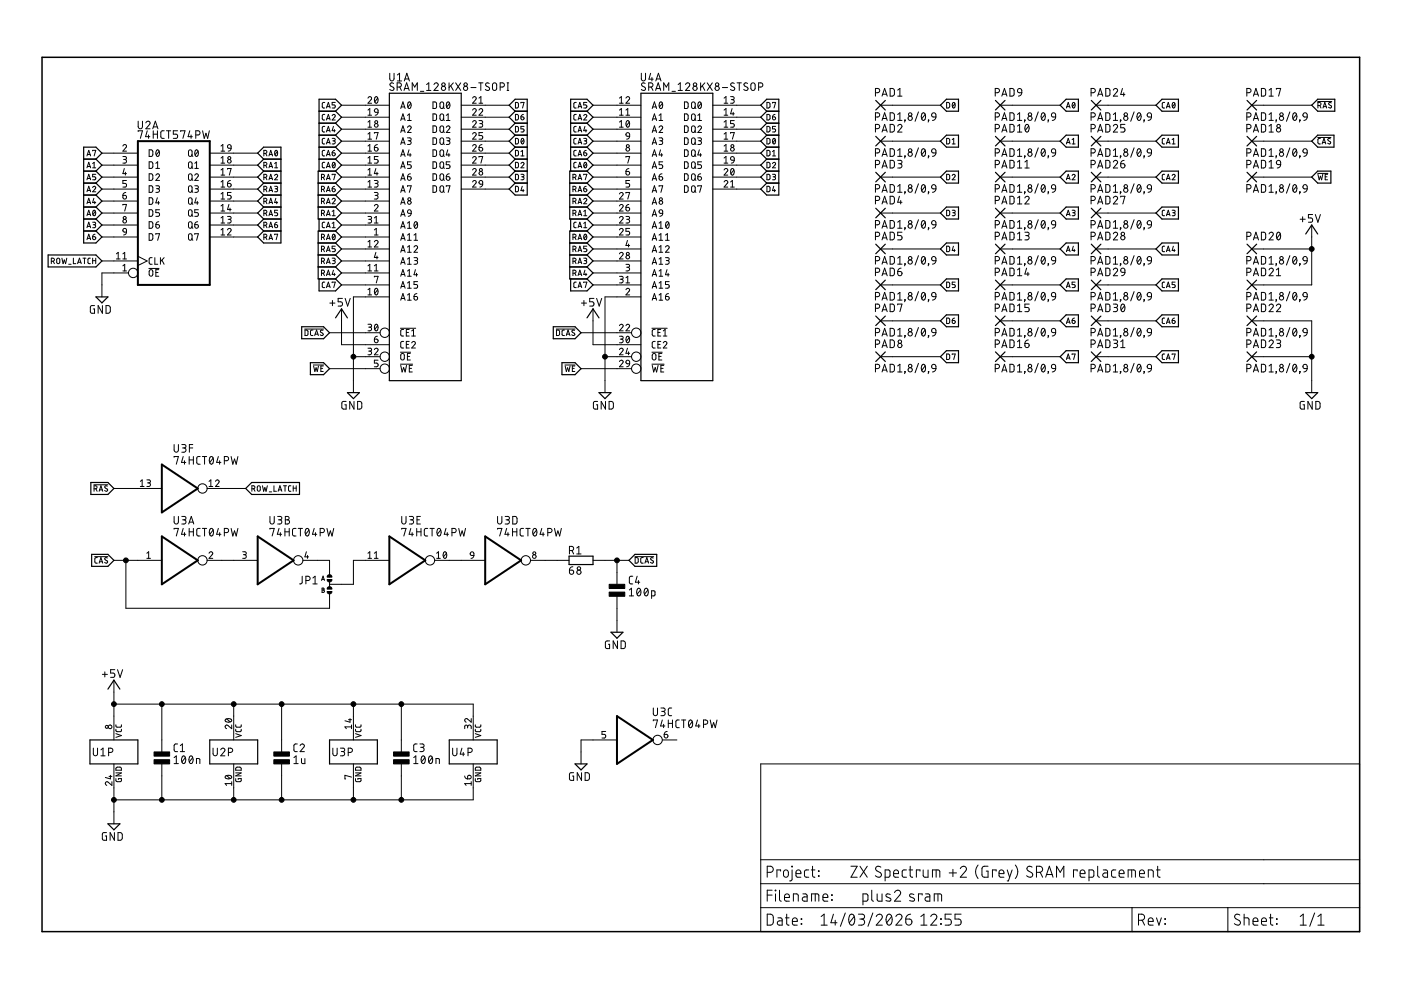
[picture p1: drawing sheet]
<svg xmlns="http://www.w3.org/2000/svg" width="297mm" height="210mm" viewBox="0 0 297 210" stroke-linecap="round" stroke-linejoin="round" font-family="sans-serif">
<g fill="none" stroke="#000" stroke-width=".21">
<path d="M82.6 15.5v1.2a.46 .46 0 0 0 .5 .5 .46 .46 0 0 0 .4-.5v-1.2M83.4 17.7a.41 .41 0 0 0-.5-.1 .41 .41 0 0 0-.1 .6l.6 .3a.38 .38 0 0 1 .1 .5 .38 .38 0 0 1-.5 .2l-.4-.2M84.2 18.5h.5a.44 .44 0 0 0 .4-.5 .44 .44 0 0 0-.4-.4h-.5v1.6M84.2 15.9l.5-.4v1.7M84.2 17.2h1M84.8 18.5l.3 .7M85.7 19.2l.5-1.6 .6 1.6M85.7 17.2l.6-1.7 .5 1.7M85.8 18.8h.8M85.9 16.7h.8M87.4 19.2v-1.6l.5 .9 .6-.9v1.6M89.1 19.4h.8"/>
<path d="M90.4 17.9l.5-.3v1.6M90.4 19.2h1M92 17.9a.44 .44 0 0 1 .6-.3 .44 .44 0 0 1 .2 .7l-.8 .9h.9M95.2 17.6v1.6M95.6 18.2l.5 1M96.1 17.6l-.9 1M96.6 17.6l1.1 1.6M97.7 17.6l-1.1 1.6M99.8 18.6h1.1M101.5 17.6h.9M101.9 17.6v1.6M103.7 17.7a.41 .41 0 0 0-.6-.1 .41 .41 0 0 0 0 .6l.5 .3a.42 .42 0 0 1 .1 .6 .42 .42 0 0 1-.6 0l-.2-.1"/>
<path d="M104.5 17.7l.4-.1 .3 .1 .1 1a.44 .44 0 0 1-.4 .5 .44 .44 0 0 1-.5-.5zM106 18.5h.5a.44 .44 0 0 0 .5-.5 .44 .44 0 0 0-.5-.4h-.5v1.6M107.5 17.6h.4M107.5 19.2h.4M107.7 17.6v1.6M136 15.5v1.2a.44 .44 0 0 0 .4 .5 .44 .44 0 0 0 .5-.5v-1.2M136.8 17.7a.41 .41 0 0 0-.6-.1 .41 .41 0 0 0 0 .6l.5 .3a.44 .44 0 0 1-.1 .7 .44 .44 0 0 1-.6-.2M137.5 18.5h.5a.44 .44 0 0 0 .5-.5 .44 .44 0 0 0-.5-.4h-.5v1.6M137.9 15.5l-.3 1.3h.9M138.1 18.5l.4 .7M138.2 16.4v.8M139 19.2l.6-1.6 .5 1.6"/>
<path d="M139 17.2l.6-1.7 .5 1.7M139.1 18.8h.9M139.2 16.7h.8M140.7 19.2v-1.6l.6 .9 .5-.9v1.6M142.5 19.4h.7M143.8 19.2h.9M143.8 17.9l.4-.3v1.6M145.4 17.9a.44 .44 0 0 1 .6-.3 .44 .44 0 0 1 .1 .7l-.7 .9h.8M148.5 17.6v1.6M148.9 18.2l.5 1M149.4 17.6l-.9 1M149.9 17.6l1.1 1.6"/>
<path d="M151 17.6l-1.1 1.6M153.2 18.6h1.1M155.7 17.7a.41 .41 0 0 0-.6-.1 .41 .41 0 0 0-.1 .6l.6 .3a.38 .38 0 0 1 .1 .5 .38 .38 0 0 1-.5 .2l-.3-.2M156.3 17.6h.9M156.7 17.6v1.6M158.5 17.7a.41 .41 0 0 0-.6-.1 .41 .41 0 0 0-.1 .6l.6 .3a.38 .38 0 0 1 .1 .5 .38 .38 0 0 1-.5 .2l-.3-.2M159.3 17.7l.4-.1 .3 .1 .1 1a.46 .46 0 0 1-.5 .5 .46 .46 0 0 1-.4-.5zM160.8 18.5h.5a.44 .44 0 0 0 .4-.5 .44 .44 0 0 0-.4-.4h-.5v1.6M185.6 19.7h.5a.46 .46 0 0 0 .4-.5 .46 .46 0 0 0-.4-.4h-.5v1.6M187.2 20h.8M188.7 18.8h.6l.3 .2v.9l-.3 .4-.6 .1zM190.3 19.1l.5-.3v1.6"/>
<path d="M211 19.7h.5a.46 .46 0 0 0 .4-.5 .46 .46 0 0 0-.4-.4h-.5v1.6M212.6 20h.8M214.1 18.8h.6l.3 .2v1.1l-.3 .2-.6 .1zM215.9 18.9l.3-.1 .3 .1 .1 .8-.8-.1-.1-.4zM216.6 19.7l-.1 .4-.6 .3M231.3 19.7h.5a.46 .46 0 0 0 .4-.5 .46 .46 0 0 0-.4-.4h-.5v1.6M232.9 20h.8M234.4 18.8h.7l.2 .2v1.1l-.2 .2-.7 .1zM236.1 19.1a.44 .44 0 0 1 .6-.3 .44 .44 0 0 1 .1 .7l-.7 .9h.9M238 18.8l-.4 1.2h.9M238.3 19.7v.7M264.4 19.7h.4a.46 .46 0 0 0 .4-.5 .46 .46 0 0 0-.4-.4h-.4v1.6"/>
<path d="M265.9 20h.8M267.4 18.8h.7l.2 .2 .1 .9-.3 .4-.7 .1zM269.1 19.1l.4-.3v1.6M270.6 18.9v-.1h.9l-.4 1.6M18.4 35.6l.4-1.2 .4 1.2M18.4 33.1l.4-1.2 .4 1.2M18.4 38.1l.4-1.1 .4 1.1M18.5 32.8h.6M18.5 37.8h.6M18.5 35.3h.6M19.6 39.8a.32 .32 0 0 1 .5-.3 .32 .32 0 0 1 .1 .5l-.6 .7h.7M19.6 34.7l.4-.3v1.2"/>
<path d="M19.6 35.6h.7M19.6 32v-.1h.7l-.3 1.2M20.3 37h-.7v.5h.4a.32 .32 0 0 1 .3 .3 .32 .32 0 0 1-.3 .3h-.4M21.6 32.5h7.6M21.6 35h7.6M21.6 37.5h7.6M26.1 31a.38 .38 0 0 1 .5-.3 .38 .38 0 0 1 .1 .6l-.6 .7h.7M26.1 33.2h.5l.2 .2-.2 .4h-.4M26.4 35.7l-.3 1.1h.7M26.4 33.8a.39 .39 0 0 1 .4 .4 .39 .39 0 0 1-.4 .4h-.3M26.6 36.5v.6M26.8 38.3h-.7v.6h.4a.4 .4 0 0 1 .3 .4 .4 .4 0 0 1-.3 .4h-.4"/>
<path d="M29.3 25.7v1.2a.46 .46 0 0 0 .4 .4 .46 .46 0 0 0 .5-.4v-1.2M29.3 27.9v-.2h.9l-.4 1.6M30.9 26.1a.44 .44 0 0 1 .7-.4 .44 .44 0 0 1 .1 .7l-.8 .9h.9M31.2 27.7l-.3 1.3h.9M31.5 28.6v.7M31.6 31.8h.6l.2 .2v.8l-.2 .3-.6 .1zM31.6 34.3h.6l.2 .2v.8l-.2 .4h-.6zM31.6 36.9h.6l.2 .2v.8l-.2 .3h-.6zM31.6 39.4h.6l.2 .2v.8l-.2 .3-.6 .1zM32.4 27.3l.5-1.6 .6 1.6M32.5 27.7v1.6M32.5 28.4h.9"/>
<path d="M32.5 26.9h.8M33 37.2a.38 .38 0 0 1 .6-.3 .38 .38 0 0 1 .1 .6l-.7 .7h.8M33 39.4h.6l.2 .2-.2 .4h-.4M33 35.7h.8M33 34.6l.4-.3v1.4M33.2 31.9l.1-.1a.71 .71 0 0 1 .5 .7 .71 .71 0 0 1-.5 .6l-.3-.6zM33.4 27.7v1.6M33.7 32.1l-.6 .8M34.8 27.7h-.5l-.2 .4v1l.2 .2h.5M35.3 27.7h.9M35.8 27.7v1.6M37.7 27.7h-1v.7h.6a.45 .45 0 0 1 .4 .5 .45 .45 0 0 1-.4 .4h-.6"/>
<path d="M38.3 27.9v-.2h.9l-.4 1.6M40.1 31.9h.5l.1 .9a.38 .38 0 0 1-.4 .4 .38 .38 0 0 1-.3-.4zM40.1 34.4h.5l.1 .9a.38 .38 0 0 1-.4 .4 .38 .38 0 0 1-.3-.4zM40.1 37h.5l.1 .9a.38 .38 0 0 1-.4 .3 .38 .38 0 0 1-.3-.3zM40.1 39.5h.5l.1 .9a.38 .38 0 0 1-.4 .4 .38 .38 0 0 1-.3-.4zM40.2 27.7l-.3 1.3h.9M40.5 28.6v.7M40.6 32.9l.3 .3M40.6 35.4l.3 .3M40.6 37.9l.3 .3M41.3 37.2a.38 .38 0 0 1 .5-.3 .38 .38 0 0 1 .2 .6l-.7 .7h.8M41.3 39.4h.6l.2 .2-.2 .4h-.5"/>
<path d="M41.3 34.6l.4-.3v1.4M41.3 35.7h.8M41.5 31.9l.2-.1a.83 .83 0 0 1 0 1.4 .88 .88 0 0 1-.2-1.3zM41.5 28.6h.5a.44 .44 0 0 0 .4-.4 .44 .44 0 0 0-.4-.5h-.5v1.6M42 32.1l-.6 .8M42.9 27.7l.4 1.6 .4-1 .3 1 .4-1.6M44.5 32.5h10.1M44.5 35h10.1M44.5 37.5h10.1M46.9 32h.7M46.9 34.6h.7M46.9 37.1h.7"/>
<path d="M46.9 39.7h.7M46.9 31l.3-.4v1.4M46.9 33.5l.3-.3v1.4M46.9 36l.3-.3v1.4M46.9 38.6l.3-.3v1.4M48.2 38.9h.5a.39 .39 0 0 1 .3 .4 .39 .39 0 0 1-.4 .4 .39 .39 0 0 1-.4-.4zM48.2 35.9v-.2h.8l-.4 1.4M48.3 30.8l.3-.2 .3 .2 .1 .6-.7-.1zM48.9 38.3l-.6 .2-.1 .4M49 31.4l-.1 .4-.5 .2M55.9 32.5l.6-.1v-.4l-.6-.1v1.2M55.9 35.1l.6-.2v-.4l-.6-.1v1.2"/>
<path d="M55.9 37.6l.6-.1v-.4l-.6-.1v1.1M56.3 32.5l.3 .6M56.3 35.1l.3 .5M56.3 37.6l.3 .5M57 33.1l.4-1.2 .4 1.2M57 35.6l.4-1.2 .4 1.2M57 38.1l.4-1.1 .4 1.1M57.1 32.8h.6M57.1 37.8h.6M57.1 35.3h.6M58.2 37.2a.32 .32 0 0 1 .5-.2 .32 .32 0 0 1 .1 .5l-.6 .6h.7M58.2 39.5h.5l.2 .2-.2 .3h-.3"/>
<path d="M58.2 35.6h.7M58.2 34.7l.3-.3v1.2M58.4 32v-.1a.6 .6 0 0 1 .5 .6 .6 .6 0 0 1-.5 .5l-.2-.5zM58.8 32.2l-.5 .6M68.2 37.6l.5-.1v-.4l-.5-.1v1.1M68.5 37.6l.3 .5M68.9 24.3h-.4l-.2 .2v.8l.6 .1M68.9 29.3l-.4 .1-.2 .2v.8l.6 .1M68.9 26.8h-.4l-.2 .3v.7l.6 .2M68.9 21.7l-.4 .1-.2 .2v.7l.6 .2M68.9 31.9h-.4l-.2 .3v.7l.6 .2M68.9 34.4l-.4 .1-.2 .2v.7l.6 .2"/>
<path d="M69.2 38.1l.4-1.1 .4 1.1M69.2 25.4l.4-1.1 .4 1.1M69.2 30.5l.4-1.2 .4 1.2M69.2 28l.4-1.2 .4 1.2M69.2 22.9l.4-1.2 .4 1.2M69.2 33.1l.4-1.2 .4 1.2M69.2 35.6l.4-1.2 .4 1.2M69.3 25.1h.6M69.3 32.8h.6M69.3 22.6h.6M69.3 37.8h.6M69.3 35.3h.6"/>
<path d="M69.3 30.2h.6M69.3 27.7h.6M70.4 24.5a.33 .33 0 0 1 .5-.2 .33 .33 0 0 1 .1 .5l-.6 .6h.7M70.4 29.3h.4l.3 .2-.2 .3-.3 .1M70.4 32.4h.4a.33 .33 0 0 1 .3 .4 .33 .33 0 0 1-.4 .3 .33 .33 0 0 1-.3-.4zM70.4 37.1v-.1h.7l-.3 1.1M70.6 34.5l.1-.1a.6 .6 0 0 1 .4 .6 .6 .6 0 0 1-.4 .6l-.3-.6zM70.7 26.8l-.3 .9h.7M70.8 29.9l.3 .2-.1 .3-.6 .1M70.9 27.5v.5M71 39.5l-.4 .1-.2 .4M71 31.9l-.4 .1-.2 .4"/>
<path d="M71 34.7l-.5 .6M71.1 21.7h-.7v.5h.4a.34 .34 0 0 1 .3 .4 .34 .34 0 0 1-.3 .3h-.4M72.4 22.3h10.1M72.4 24.8h10.1M72.4 27.4h10.1M72.4 29.9h10.1M72.4 32.5h10.1M72.4 35h10.1M72.4 37.5h10.1M78 20.8a.38 .38 0 0 1 .6-.3 .38 .38 0 0 1 .1 .6l-.7 .8h.8M78 23.3l.4-.3v1.4M78 25.9l.4-.3v1.4"/>
<path d="M78 28.4l.4-.3v1.4M78 31l.4-.4v1.4M78 33.5l.4-.3v1.4M78 36l.4-.3v1.4M78 38.6l.4-.3v1.4M78 24.4h.8M78 27h.8M78 29.5h.8M78 32h.8M78 34.6h.8M78 37.1h.8M78 39.7h.8"/>
<path d="M79.4 31.3h.4a.4 .4 0 0 1 .4 .4 .4 .4 0 0 1-.4 .4 .4 .4 0 0 1-.4-.4zM79.4 38.3h.6l.2 .2-.2 .4h-.5M79.4 28.3v-.2h.8l-.4 1.4M79.5 23.2l.3-.2 .3 .2 .1 .6-.7-.1-.1-.3zM79.7 20.5h.1a.83 .83 0 0 1 0 1.4 .86 .86 0 0 1-.1-1.4zM79.7 35.7l-.3 1.1h.8M79.8 38.9a.39 .39 0 0 1 .4 .4 .39 .39 0 0 1-.4 .4h-.4M79.9 36.5v.6M80 30.6l-.4 .2-.2 .5M80.1 20.8l-.6 .8M80.2 23.8l-.3 .5-.4 .1M80.2 33.2h-.8v.6h.4a.4 .4 0 0 1 .4 .4 .4 .4 0 0 1-.4 .4h-.4"/>
<path d="M85 23l.4-1.4 .5 1.4M85 25.5l.4-1.3 .5 1.3M85 28.1l.4-1.4 .5 1.4M85 30.6l.4-1.4 .5 1.4M85 33.2l.4-1.4 .5 1.4M85 35.7l.4-1.4 .5 1.4M85 38.2l.4-1.3 .5 1.3M85.1 27.7h.7M85.1 22.7h.7M85.1 25.2h.7M85.1 30.3h.7M85.1 32.8h.7"/>
<path d="M85.1 35.3h.7M85.1 37.9h.7M86.4 27a.38 .38 0 0 1 .5-.3 .38 .38 0 0 1 .2 .6l-.7 .8h.8M86.4 29.2l.6 .1 .2 .2-.2 .3h-.4M86.4 37.5h.5a.39 .39 0 0 1 .3 .4 .39 .39 0 0 1-.4 .3 .39 .39 0 0 1-.4-.3zM86.4 25.5h.8M86.4 24.5l.4-.3v1.3M86.4 39.5v-.1h.8l-.4 1.4M86.6 21.7l.1-.1a.71 .71 0 0 1 .5 .7 .71 .71 0 0 1-.5 .7l-.3-.7zM86.7 31.8l-.3 1.1h.8M86.8 29.8a.39 .39 0 0 1 .4 .4 .39 .39 0 0 1-.4 .4h-.4M87 32.6v.6"/>
<path d="M87 36.9l-.3 .1-.3 .5M87.1 21.9l-.6 .8M87.2 34.3h-.8v.6h.5a.4 .4 0 0 1 .3 .4 .4 .4 0 0 1-.3 .4h-.5M91.8 21.6h.5l.2 .2v1l-.2 .2h-.5zM91.8 24.2h.5l.2 .2v.9l-.2 .2h-.5zM91.8 26.7h.5l.2 .2v1l-.2 .2h-.5zM91.8 29.2l.5 .1 .2 .2v.9l-.2 .2h-.5zM91.8 31.8h.5l.2 .2v.9l-.2 .2-.5 .1zM91.8 34.3h.5l.2 .2v1l-.2 .2h-.5zM91.8 36.9h.5l.2 .2v.9l-.2 .2h-.5zM91.8 39.4h.5l.2 .2v1l-.2 .1-.5 .1zM93.4 21.7h.6l.1 .9a.39 .39 0 0 1-.4 .4 .39 .39 0 0 1-.4-.4z"/>
<path d="M93.4 24.3h.6l.1 .9a.39 .39 0 0 1-.4 .3 .39 .39 0 0 1-.4-.3zM93.4 26.8h.6l.1 .9a.39 .39 0 0 1-.4 .4 .39 .39 0 0 1-.4-.4zM93.4 29.3h.6l.1 .9a.39 .39 0 0 1-.4 .4 .39 .39 0 0 1-.4-.4zM93.4 31.9h.6l.1 .9a.39 .39 0 0 1-.4 .4 .39 .39 0 0 1-.4-.4zM93.4 34.4h.6l.1 .9a.39 .39 0 0 1-.4 .4 .39 .39 0 0 1-.4-.4zM93.4 37h.6l.1 .9a.39 .39 0 0 1-.4 .3 .39 .39 0 0 1-.4-.3zM93.4 39.5h.6l.1 .9a.39 .39 0 0 1-.4 .4 .39 .39 0 0 1-.4-.4zM93.9 22.7l.3 .3M93.9 25.2l.3 .3M93.9 27.8l.3 .3M93.9 30.3l.3 .3M93.9 32.9l.3 .3"/>
<path d="M93.9 35.4l.3 .3M93.9 37.9l.3 .3M94.6 27a.38 .38 0 0 1 .6-.3 .38 .38 0 0 1 .1 .6l-.7 .8h.8M94.6 29.2l.6 .1 .2 .2-.2 .3h-.4M94.6 37.5h.5a.4 .4 0 0 1 .3 .4 .4 .4 0 0 1-.4 .4 .4 .4 0 0 1-.4-.4zM94.6 25.5h.8M94.6 39.5v-.1h.8l-.4 1.4M94.6 24.5l.4-.3v1.3M94.8 21.7l.1-.1a.74 .74 0 0 1 .5 .7 .74 .74 0 0 1-.4 .7 .88 .88 0 0 1-.2-1.3zM94.9 31.8l-.3 1.1h.8M95 29.8a.39 .39 0 0 1 .4 .4 .39 .39 0 0 1-.4 .4h-.4M95.2 32.6v.6"/>
<path d="M95.2 36.9l-.3 .1-.3 .5M95.3 21.9l-.6 .8M95.4 34.3h-.8v.6h.5a.4 .4 0 0 1 .3 .4 .4 .4 0 0 1-.3 .4h-.5M97.8 22.3h10.1M97.8 24.8h10.1M97.8 27.4h10.1M97.8 29.9h10.1M97.8 32.5h10.1M97.8 35h10.1M97.8 37.5h10.1M100.2 20.8a.38 .38 0 0 1 .5-.3 .38 .38 0 0 1 .2 .6l-.7 .8h.8M100.2 23.3a.38 .38 0 0 1 .6-.3 .38 .38 0 0 1 .1 .7l-.7 .7h.8"/>
<path d="M100.2 25.9a.38 .38 0 0 1 .6-.3 .38 .38 0 0 1 .1 .6l-.7 .8h.8M100.2 28.4a.38 .38 0 0 1 .6-.3 .38 .38 0 0 1 .1 .6l-.7 .8h.8M100.2 31a.38 .38 0 0 1 .5-.3 .38 .38 0 0 1 .2 .6l-.7 .7h.8M100.2 33.5a.38 .38 0 0 1 .5-.3 .38 .38 0 0 1 .2 .6l-.7 .8h.8M100.2 36a.38 .38 0 0 1 .5-.3 .38 .38 0 0 1 .2 .6l-.7 .8h.8M100.2 38.6a.38 .38 0 0 1 .5-.3 .38 .38 0 0 1 .2 .6l-.7 .8h.8M101.6 23.3a.39 .39 0 0 1 .5-.3 .39 .39 0 0 1 .1 .7l-.6 .7h.7M101.6 25.6h.6l.1 .2-.1 .4h-.5M101.6 31.3h.4a.4 .4 0 0 1 .4 .4 .4 .4 0 0 1-.5 .4 .4 .4 0 0 1-.3-.4zM101.6 21.9h.7M101.6 33.3v-.1h.7l-.3 1.4M101.6 20.8l.4-.3v1.4"/>
<path d="M101.7 38.4h.5l.1 .7-.6-.1-.1-.1zM102 26.2a.38 .38 0 0 1 .3 .4 .38 .38 0 0 1-.3 .4h-.4M102.2 30.6l-.4 .2-.2 .5M102.3 28.1h-.7v.6h.4a.39 .39 0 0 1 .4 .4 .39 .39 0 0 1-.4 .4h-.4M102.3 39.1l-.2 .4-.4 .2M109.3 29.3l.6 .2v.8l-.3 .2h-.3zM109.3 21.7l.6 .2v.8l-.3 .2h-.3zM109.3 31.9l.6 .2v.8l-.3 .2h-.3zM109.3 34.4h.4l.2 .2v.8l-.2 .2h-.4zM109.3 37h.4l.2 .2v.7l-.2 .2h-.4zM109.3 39.5h.4l.2 .2v.8l-.2 .1-.4 .1zM109.3 26.8l.6 .2v.8l-.3 .2h-.3z"/>
<path d="M109.3 24.3l.6 .2v.7l-.3 .2h-.3zM110.4 34.7a.32 .32 0 0 1 .5-.3 .32 .32 0 0 1 .1 .5l-.6 .7h.7M110.4 37h.6l.1 .2-.1 .3h-.4M110.4 24.8h.4a.33 .33 0 0 1 .3 .4 .33 .33 0 0 1-.3 .2 .33 .33 0 0 1-.4-.3zM110.4 33.1h.7M110.4 21.9v-.2h.7l-.3 1.2M110.4 32.2l.4-.3v1.2M110.6 29.4h.1a.6 .6 0 0 1 .4 .5 .6 .6 0 0 1-.4 .6l-.3-.6zM110.7 39.5l-.3 .9h.7M110.8 37.5l.3 .2-.1 .3-.6 .1M111 24.3l-.4 .1-.2 .4M111 29.6l-.5 .6"/>
<path d="M111.1 26.8h-.7v.5h.4a.34 .34 0 0 1 .3 .4 .34 .34 0 0 1-.3 .3h-.4M121.5 37.6l.6-.1v-.4l-.6-.1v1.1M121.9 37.6l.2 .5M122.2 24.3h-.4l-.1 .2v.9h.5M122.2 29.3l-.4 .1-.1 .2v.8l.5 .1M122.2 26.8h-.4l-.1 .3v.8l.5 .1M122.2 21.7l-.4 .1-.1 .2v.8l.5 .1M122.2 31.9h-.4l-.1 .3v.8l.5 .1M122.2 34.4l-.4 .1-.1 .2v.8l.5 .1M122.6 38.1l.3-1.1 .4 1.1M122.6 25.4l.3-1.1 .4 1.1M122.6 30.5l.3-1.2 .4 1.2"/>
<path d="M122.6 28l.3-1.2 .4 1.2M122.6 22.9l.3-1.2 .4 1.2M122.6 33.1l.3-1.2 .4 1.2M122.6 35.6l.3-1.2 .4 1.2M122.7 25.1h.5M122.7 32.8h.5M122.7 22.6h.5M122.7 37.8h.5M122.7 35.3h.5M122.7 30.2h.5M122.7 27.7h.5M123.8 24.5a.32 .32 0 0 1 .4-.2 .32 .32 0 0 1 .1 .5l-.5 .6h.6"/>
<path d="M123.8 29.3h.3l.3 .2-.1 .3-.4 .1M123.8 32.4h.3a.32 .32 0 0 1 .3 .4 .32 .32 0 0 1-.3 .2 .32 .32 0 0 1-.3-.3zM123.8 37.1v-.1h.6l-.3 1.1M123.9 34.5l.1-.1a.6 .6 0 0 1 .4 .6 .6 .6 0 0 1-.4 .6l-.2-.6zM124 26.8l-.2 .9h.6M124.1 29.9l.2 .1 .1 .3-.2 .2h-.4M124.2 27.5v.5M124.3 39.5a.51 .51 0 0 0-.5 .5M124.3 31.9l-.4 .1-.1 .4M124.4 34.7l-.6 .6M124.4 21.7h-.6v.5h.3a.33 .33 0 0 1 .3 .4 .33 .33 0 0 1-.3 .3h-.3M125.7 22.3h10.2"/>
<path d="M125.7 24.8h10.2M125.7 27.4h10.2M125.7 29.9h10.2M125.7 32.5h10.2M125.7 35h10.2M125.7 37.5h10.2M131.3 21.9h.8M131.3 24.4h.8M131.3 27h.8M131.3 20.8l.4-.3v1.4M131.3 23.3l.4-.3v1.4M131.3 25.9l.4-.3v1.4"/>
<path d="M132.7 20.8a.38 .38 0 0 1 .6-.3 .38 .38 0 0 1 .1 .6l-.7 .8h.8M132.7 36.3h.5a.39 .39 0 0 1 .3 .5 .39 .39 0 0 1-.4 .3 .39 .39 0 0 1-.4-.4zM132.7 24.4h.8M132.7 33.3v-.1h.8l-.4 1.4M132.7 23.3l.4-.3v1.4M132.8 28.2l.3-.1 .3 .1 .1 .7-.7-.1zM132.9 25.7l.1-.1a.71 .71 0 0 1 .5 .7 .71 .71 0 0 1-.5 .6l-.3-.4zM133.3 35.7l-.3 .2-.3 .4M133.4 25.9l-.6 .8M133.5 28.9l-.3 .5-.3 .1M133.5 38.3h-.8v.6h.5a.4 .4 0 0 1 .3 .4 .4 .4 0 0 1-.3 .4h-.5M138.3 23l.4-1.4 .5 1.4"/>
<path d="M138.3 25.5l.4-1.3 .5 1.3M138.3 28.1l.4-1.4 .5 1.4M138.3 30.6l.4-1.4 .5 1.4M138.3 33.2l.4-1.4 .5 1.4M138.3 35.7l.4-1.4 .5 1.4M138.3 38.2l.4-1.3 .5 1.3M138.4 27.7h.7M138.4 22.7h.7M138.4 25.2h.7M138.4 30.3h.7M138.4 32.8h.7M138.4 35.3h.7"/>
<path d="M138.4 37.9h.7M139.7 27a.38 .38 0 0 1 .6-.3 .38 .38 0 0 1 .1 .6l-.7 .8h.8M139.7 29.2l.6 .1 .2 .2-.2 .3h-.4M139.7 37.5h.5a.39 .39 0 0 1 .3 .4 .39 .39 0 0 1-.4 .3 .39 .39 0 0 1-.4-.3zM139.7 25.5h.8M139.7 39.5v-.1h.8l-.4 1.4M139.7 24.5l.4-.3v1.3M139.9 21.7l.2-.1a.83 .83 0 0 1 0 1.4 .88 .88 0 0 1-.2-1.3zM140 31.8l-.3 1.1h.8M140.1 29.8a.39 .39 0 0 1 .4 .4 .39 .39 0 0 1-.4 .4h-.4M140.3 32.6v.6M140.4 36.9l-.4 .1-.3 .5"/>
<path d="M140.4 21.9l-.6 .8M140.5 34.3h-.8v.6h.5a.4 .4 0 0 1 .3 .4 .4 .4 0 0 1-.3 .4h-.5M145.1 21.6h.6l.2 .2v.8l-.2 .4h-.6zM145.1 24.2h.6l.2 .2v.8l-.2 .3h-.6zM145.1 26.7h.6l.2 .2v.8l-.2 .4h-.6zM145.1 29.2l.6 .1 .2 .2v.7l-.2 .4h-.6zM145.1 31.8h.6l.2 .2v.8l-.2 .3-.6 .1zM145.1 34.3h.6l.2 .2v.8l-.2 .4h-.6zM145.1 36.9h.6l.2 .2v.8l-.2 .3h-.6zM145.1 39.4h.6l.2 .2v.8l-.2 .3-.6 .1zM146.7 21.7h.6l.1 .9a.39 .39 0 0 1-.4 .4 .39 .39 0 0 1-.4-.4zM146.7 24.3h.6l.1 .9a.39 .39 0 0 1-.4 .3 .39 .39 0 0 1-.4-.3z"/>
<path d="M146.7 26.8h.6l.1 .9a.39 .39 0 0 1-.4 .4 .39 .39 0 0 1-.4-.4zM146.7 29.3h.6l.1 .9a.39 .39 0 0 1-.4 .4 .39 .39 0 0 1-.4-.4zM146.7 31.9h.6l.1 .9a.39 .39 0 0 1-.4 .4 .39 .39 0 0 1-.4-.4zM146.7 34.4h.6l.1 .9a.39 .39 0 0 1-.4 .4 .39 .39 0 0 1-.4-.4zM146.7 37h.6l.1 .9a.39 .39 0 0 1-.4 .3 .39 .39 0 0 1-.4-.3zM146.7 39.5h.6l.1 .9a.39 .39 0 0 1-.4 .4 .39 .39 0 0 1-.4-.4zM147.2 22.7l.4 .3M147.2 25.2l.4 .3M147.2 27.8l.4 .3M147.2 30.3l.4 .3M147.2 32.9l.4 .3M147.2 35.4l.4 .3"/>
<path d="M147.2 37.9l.4 .3M148 27a.38 .38 0 0 1 .5-.3 .38 .38 0 0 1 .1 .6l-.6 .8h.7M148 29.2l.5 .1 .2 .2-.2 .3h-.4M148 37.5h.4a.39 .39 0 0 1 .3 .4 .39 .39 0 0 1-.4 .3 .39 .39 0 0 1-.3-.3zM148 25.5h.7M148 39.5v-.1h.7l-.4 1.4M148 24.5l.3-.3v1.3M148.1 21.7l.1-.1a.71 .71 0 0 1 .5 .7 .71 .71 0 0 1-.5 .7l-.2-.7zM148.3 31.8l-.3 1.1h.7M148.3 29.8a.39 .39 0 0 1 .4 .4 .39 .39 0 0 1-.4 .4h-.3M148.5 32.6v.6M148.6 36.9l-.4 .1-.2 .5"/>
<path d="M148.7 21.9l-.7 .8M148.7 34.3h-.7v.6h.4a.4 .4 0 0 1 .3 .4 .4 .4 0 0 1-.3 .4h-.4M151.1 22.3h10.2M151.1 24.8h10.2M151.1 27.4h10.2M151.1 29.9h10.2M151.1 32.5h10.2M151.1 35h10.2M151.1 37.5h10.2M153.5 36a.38 .38 0 0 1 .6-.3 .38 .38 0 0 1 .1 .6l-.7 .8h.8M153.5 38.6a.38 .38 0 0 1 .6-.3 .38 .38 0 0 1 .1 .6l-.7 .8h.8M153.5 21.9h.8"/>
<path d="M153.5 24.4h.8M153.5 27h.8M153.5 29.5h.8M153.5 32h.8M153.5 34.6h.8M153.5 20.8l.4-.3v1.4M153.5 23.3l.4-.3v1.4M153.5 25.9l.4-.3v1.4M153.5 28.4l.4-.3v1.4M153.5 31l.4-.4v1.4M153.5 33.5l.4-.3v1.4M154.9 20.5h.6l.2 .2-.2 .4h-.5"/>
<path d="M154.9 28.3v-.2h.8l-.4 1.4M154.9 39.7h.8M154.9 38.6l.4-.3v1.4M155 33.3h.6l.1 .7-.7-.1zM155.1 35.8h.1a.71 .71 0 0 1 .5 .6 .71 .71 0 0 1-.5 .7l-.3-.7zM155.2 23l-.3 1.1h.8M155.3 21.1a.38 .38 0 0 1 .4 .4 .38 .38 0 0 1-.4 .4h-.4M155.4 23.8v.6M155.6 36l-.6 .8M155.7 25.6h-.8v.6h.5a.39 .39 0 0 1 .3 .4 .39 .39 0 0 1-.3 .4h-.5M155.7 34l-.3 .5-.4 .1M162.6 29.3h.3l.3 .2v.8l-.3 .2h-.3z"/>
<path d="M162.6 21.7h.3l.3 .2v.8l-.3 .2h-.3zM162.6 31.9h.3l.3 .2v.8l-.3 .2h-.3zM162.6 34.4h.4l.2 .2v.8l-.2 .2h-.4zM162.6 37h.4l.2 .2v.7l-.2 .2h-.4zM162.6 39.5h.4l.2 .2v.8l-.2 .1-.4 .1zM162.6 26.8h.3l.3 .2v.8l-.3 .2h-.3zM162.6 24.3h.3l.3 .2v.7l-.3 .2h-.3zM163.8 34.7a.32 .32 0 0 1 .4-.3 .32 .32 0 0 1 .1 .5l-.5 .7h.6M163.8 37h.5l.1 .2-.1 .3h-.4M163.8 24.8h.4a.32 .32 0 0 1 .2 .3 .32 .32 0 0 1-.3 .3 .32 .32 0 0 1-.3-.3zM163.8 33.1h.6M163.8 21.9v-.2h.6l-.3 1.2"/>
<path d="M163.8 32.2l.3-.3v1.2M163.9 29.4h.1a.6 .6 0 0 1 .4 .5 .6 .6 0 0 1-.4 .6l-.2-.6zM164 39.5l-.2 .9h.6M164.1 37.5l.3 .2v.3l-.6 .1M164.3 24.3l-.4 .1-.1 .4M164.4 29.6l-.5 .6M164.4 26.8h-.6v.5h.4a.33 .33 0 0 1 .3 .4 .33 .33 0 0 1-.3 .3h-.4M185.6 24.8h.5a.44 .44 0 0 0 .4-.4 .44 .44 0 0 0-.4-.5h-.5v1.6M185.6 32.4h.5a.44 .44 0 0 0 .4-.4 .44 .44 0 0 0-.4-.5h-.5v1.6M185.6 27.3h.5a.46 .46 0 0 0 .4-.5 .46 .46 0 0 0-.4-.4h-.5v1.6M185.6 34.9h.5a.46 .46 0 0 0 .4-.5 .46 .46 0 0 0-.4-.4h-.5v1.6M186.7 22.3h12.7"/>
<path d="M186.7 29.9h12.7M186.7 37.5h12.7M187 25.5l.6-1.6 .5 1.6M187 33.1l.6-1.6 .5 1.6M187 20.4l.6-1.6 .5 1.6M187 28l.6-1.6 .5 1.6M187 35.6l.6-1.6 .5 1.6M187.2 25.1h.8M187.2 32.7h.8M187.2 27.6h.8M187.2 35.2h.8M188.7 23.9h.6l.3 .3v.9l-.3 .4h-.6z"/>
<path d="M188.7 31.5l.6 .1 .3 .2v.9l-.3 .4h-.6zM188.7 39.1l.6 .1 .3 .2v.9l-.3 .4-.6 .1zM188.7 26.4h.6l.3 .2v.9l-.3 .5h-.6zM188.7 34h.6l.3 .3v.9l-.3 .4h-.6zM190.3 26.7a.44 .44 0 0 1 .7-.3 .44 .44 0 0 1 .1 .7l-.8 .9h.9M190.3 34h.6a.36 .36 0 0 1 .3 .4 .36 .36 0 0 1-.3 .3h-.4M190.3 25.5h.9M190.3 24.3l.5-.4v1.6M190.3 31.9l.5-.4v1.6M190.3 39.5l.5-.4v1.7M190.3 33.1h.9M190.3 20.4h.9"/>
<path d="M190.8 34.7a.46 .46 0 0 1 .4 .5 .46 .46 0 0 1-.4 .4h-.5M191.8 25.4l.1 .1zM191.8 33.1h.1zM191.9 25.5l-.1 .4M191.9 33.1l-.1 .4M194.7 23.7l-.7 2M194.7 31.3l-.7 2M194.7 39l-.7 2M195.5 24l.3-.1a.95 .95 0 0 1 0 1.6 1 1 0 0 1-.3-1.5zM195.5 31.6l.3-.1a.95 .95 0 0 1 0 1.6 1 1 0 0 1-.3-1.5zM195.5 39.3l.3-.2a.97 .97 0 0 1 0 1.7 1 1 0 0 1-.3-1.5zM196.2 24.3l-.8 .9"/>
<path d="M196.2 31.9l-.8 .9M196.2 39.5l-.8 .9M196.8 25.4l.1 .1zM196.8 33.1h.1zM196.9 25.5l-.1 .4M196.9 33.1l-.1 .4M197.7 24l.3-.1 .3 .1 .1 .8-.8-.1-.1-.3zM197.7 31.7l.3-.2 .3 .2 .1 .7-.8-.1-.1-.3zM197.7 39.3l.3-.2 .3 .2 .1 .7-.8-.1-.1-.3zM198.4 24.8l-.3 .6-.4 .1M198.4 32.4l-.3 .6-.4 .1M200.7 21.7l.4 .1 .3 .3-.1 .6-.3 .2h-.3z"/>
<path d="M200.7 29.3l.4 .1 .3 .3-.1 .6-.3 .2h-.3zM200.7 37h.4l.2 .2 .1 .6-.3 .3h-.4zM201.9 37.2a.32 .32 0 0 1 .4-.2 .32 .32 0 0 1 .1 .5l-.5 .6h.6M201.9 30.5h.6M201.9 29.6l.3-.3v1.2M202 21.8l.1-.1a.6 .6 0 0 1 .4 .6 .6 .6 0 0 1-.4 .6l-.2-.6zM202.5 22l-.5 .6M211 24.8h.5a.44 .44 0 0 0 .4-.4 .44 .44 0 0 0-.4-.5h-.5v1.6M211 32.4h.5a.44 .44 0 0 0 .4-.4 .44 .44 0 0 0-.4-.5h-.5v1.6M211 27.3h.5a.46 .46 0 0 0 .4-.5 .46 .46 0 0 0-.4-.4h-.5v1.6M211 34.9h.5a.46 .46 0 0 0 .4-.5 .46 .46 0 0 0-.4-.4h-.5v1.6M212.1 22.3h12.7"/>
<path d="M212.1 29.9h12.7M212.1 37.5h12.7M212.4 25.5l.6-1.6 .5 1.6M212.4 33.1l.6-1.6 .5 1.6M212.4 20.4l.6-1.6 .5 1.6M212.4 28l.6-1.6 .5 1.6M212.4 35.6l.6-1.6 .5 1.6M212.6 25.1h.8M212.6 32.7h.8M212.6 27.6h.8M212.6 35.2h.8M214.1 23.9h.6l.3 .3v1.1l-.3 .2h-.6z"/>
<path d="M214.1 31.5l.6 .1 .3 .2v1.1l-.3 .2h-.6zM214.1 39.1l.6 .1 .3 .2v1.1l-.3 .2-.6 .1zM214.1 26.4h.6l.3 .2v1.1l-.3 .3h-.6zM214.1 34h.6l.3 .3v1l-.3 .3h-.6zM215.7 25.5h.9M215.7 33.1h.9M215.7 24.3l.5-.4v1.6M215.7 26.7l.5-.3v1.6M215.7 31.9l.5-.4v1.6M215.7 34.4l.5-.4v1.6M215.7 39.5l.5-.4v1.7M215.7 28h.9"/>
<path d="M215.7 35.6h.9M217.2 25.4l.1 .1zM217.2 33.1h.1zM217.3 35.6h.9M217.3 34.4l.4-.4v1.6M217.3 25.5l-.1 .4M217.3 33.1l-.1 .4M217.5 26.5l.1-.1a.8 .8 0 0 1 .7 .5 .8 .8 0 0 1-.2 .9l-.4 .2a1 1 0 0 1-.2-1.5zM218.1 26.7l-.7 .9M220.1 23.7l-.7 2M220.1 31.3l-.7 2M220.1 39l-.7 2"/>
<path d="M220.9 24l.3-.1a.95 .95 0 0 1 0 1.6 1 1 0 0 1-.3-1.5zM220.9 31.6l.3-.1a.95 .95 0 0 1 0 1.6 1 1 0 0 1-.3-1.5zM220.9 39.3l.3-.2a.97 .97 0 0 1 0 1.7 1 1 0 0 1-.3-1.5zM221.6 24.3l-.8 .9M221.6 31.9l-.8 .9M221.6 39.5l-.8 .9M222.2 25.4l.1 .1zM222.2 33.1h.1zM222.3 25.5l-.1 .4M222.3 33.1l-.1 .4M223.1 24l.3-.1 .3 .1 .1 .8-.8-.1-.1-.3zM223.1 31.7l.3-.2 .3 .2 .1 .7-.8-.1-.1-.3z"/>
<path d="M223.1 39.3l.3-.2 .3 .2 .1 .7-.8-.1-.1-.3zM223.8 24.8l-.3 .6-.4 .1M223.8 32.4l-.3 .6-.4 .1M226.1 22.9l.4-1.2 .4 1.2M226.1 38.1l.4-1.1 .4 1.1M226.1 30.5l.4-1.2 .4 1.2M226.2 22.6h.6M226.2 37.8h.6M226.2 30.2h.6M227.3 37.2a.32 .32 0 0 1 .5-.2 .32 .32 0 0 1 .1 .5l-.6 .6h.6M227.3 30.5h.6M227.3 29.6l.3-.3v1.2"/>
<path d="M227.5 21.8v-.1a.61 .61 0 0 1 .4 .6 .61 .61 0 0 1-.4 .6l-.2-.6zM227.9 22l-.5 .6M231.3 24.8h.5a.44 .44 0 0 0 .4-.4 .44 .44 0 0 0-.4-.5h-.5v1.6M231.3 32.4h.5a.44 .44 0 0 0 .4-.4 .44 .44 0 0 0-.4-.5h-.5v1.6M231.3 27.3h.5a.46 .46 0 0 0 .4-.5 .46 .46 0 0 0-.4-.4h-.5v1.6M231.3 34.9h.5a.46 .46 0 0 0 .4-.5 .46 .46 0 0 0-.4-.4h-.5v1.6M232.4 22.3h12.7M232.4 29.9h12.7M232.4 37.5h12.7M232.7 25.5l.6-1.6 .5 1.6M232.7 33.1l.6-1.6 .5 1.6M232.7 20.4l.6-1.6 .5 1.6"/>
<path d="M232.7 28l.6-1.6 .5 1.6M232.7 35.6l.6-1.6 .5 1.6M232.9 25.1h.8M232.9 32.7h.8M232.9 27.6h.8M232.9 35.2h.8M234.4 23.9h.7l.2 .3v1.1l-.2 .2h-.7zM234.4 31.5l.7 .1 .2 .2v1.1l-.2 .2h-.7zM234.4 39.1l.7 .1 .2 .2v1.1l-.2 .2-.7 .1zM234.4 26.4h.7l.2 .2v1.1l-.2 .3h-.7zM234.4 34h.7l.2 .3v1l-.2 .3h-.7zM236.1 26.7a.44 .44 0 0 1 .6-.3 .44 .44 0 0 1 .1 .7l-.7 .9h.9"/>
<path d="M236.1 34.4a.44 .44 0 0 1 .6-.4 .44 .44 0 0 1 .1 .7l-.7 .9h.9M236.1 25.5h.9M236.1 33.1h.9M236.1 24.3l.4-.4v1.6M236.1 31.9l.4-.4v1.6M236.1 39.5l.4-.4v1.7M237.5 25.4l.1 .1zM237.5 33.1h.1zM237.6 34.7h.5a.45 .45 0 0 1 .4 .5 .45 .45 0 0 1-.5 .4 .45 .45 0 0 1-.4-.4zM237.6 25.5l-.1 .4M237.6 33.1l-.1 .4M238.3 34l-.4 .1-.3 .6"/>
<path d="M238.5 26.4h-.9v.7h.5a.46 .46 0 0 1 .4 .4 .46 .46 0 0 1-.4 .5h-.5M240.5 23.7l-.8 2M240.5 31.3l-.8 2M240.5 39l-.8 2M241.3 24l.2-.1a.93 .93 0 0 1 0 1.6 1.02 1.02 0 0 1-.2-1.5zM241.3 31.6l.2-.1a.93 .93 0 0 1 0 1.6 1.02 1.02 0 0 1-.2-1.5zM241.3 39.3l.2-.2a.95 .95 0 0 1 0 1.7 1.02 1.02 0 0 1-.2-1.5zM241.9 24.3l-.8 .9M241.9 31.9l-.8 .9M241.9 39.5l-.8 .9M242.5 25.4l.1 .1zM242.5 33.1h.1z"/>
<path d="M242.6 25.5l-.1 .4M242.6 33.1l-.1 .4M243.4 24l.3-.1 .3 .1 .1 .8-.8-.1-.1-.3zM243.4 31.7l.3-.2 .3 .2 .1 .7-.8-.1-.1-.3zM243.4 39.3l.3-.2 .3 .2 .1 .7-.8-.1-.1-.3zM244.1 24.8l-.3 .6-.4 .1M244.1 32.4l-.1 .5-.6 .2M246.9 37h-.4l-.1 .2v.8l.5 .1M246.9 29.3l-.4 .1-.1 .2v.8l.5 .1M246.9 21.7l-.4 .1-.1 .2v.7l.5 .2M247.3 38.1l.4-1.1 .4 1.1M247.3 30.5l.4-1.2 .4 1.2"/>
<path d="M247.3 22.9l.4-1.2 .4 1.2M247.4 22.6h.6M247.4 37.8h.6M247.4 30.2h.6M248.5 37.2a.32 .32 0 0 1 .5-.2 .32 .32 0 0 1 .1 .5l-.6 .6h.7M248.5 30.5h.7M248.5 29.6l.3-.3v1.2M248.7 21.7a.6 .6 0 0 1 .5 .6 .6 .6 0 0 1-.5 .6 .88 .88 0 0 1 0-1.2zM249.1 22l-.5 .6M264.4 24.8h.4a.44 .44 0 0 0 .4-.4 .44 .44 0 0 0-.4-.5h-.4v1.6M264.4 32.4h.4a.44 .44 0 0 0 .4-.4 .44 .44 0 0 0-.4-.5h-.4v1.6M264.4 27.3h.4a.46 .46 0 0 0 .4-.5 .46 .46 0 0 0-.4-.4h-.4v1.6"/>
<path d="M264.4 34.9h.4a.46 .46 0 0 0 .4-.5 .46 .46 0 0 0-.4-.4h-.4v1.6M265.4 22.3h12.7M265.4 29.9h12.7M265.4 37.5h12.7M265.7 25.5l.6-1.6 .5 1.6M265.7 33.1l.6-1.6 .5 1.6M265.7 20.4l.6-1.6 .5 1.6M265.7 28l.6-1.6 .5 1.6M265.7 35.6l.6-1.6 .5 1.6M265.9 25.1h.8M265.9 32.7h.8M265.9 27.6h.8"/>
<path d="M265.9 35.2h.8M267.4 23.9h.7l.2 .3 .1 .9-.3 .4h-.7zM267.4 31.5l.7 .1 .2 .2 .1 .9-.3 .4h-.7zM267.4 39.1l.7 .1 .2 .2 .1 .9-.3 .4-.7 .1zM267.4 26.4h.7l.2 .2 .1 .9-.3 .5h-.7zM267.4 34h.7l.2 .3 .1 .9-.3 .4h-.7zM269.1 25.5h.9M269.1 33.1h.9M269.1 24.3l.4-.4v1.6M269.1 26.7l.4-.3v1.6M269.1 31.9l.4-.4v1.6M269.1 34.4l.4-.4v1.6"/>
<path d="M269.1 39.5l.4-.4v1.7M269.1 20.4h.9M269.1 28h.9M269.1 35.6h.9M270.6 25.4v.1zM270.6 33.1h.1M270.6 25.5l-.1 .4M270.6 33.1l-.1 .4M270.8 34.1l.3-.1 .3 .1 .1 .8-.8-.1-.1-.4zM271.5 34.9l-.1 .4-.6 .3M273.5 23.7l-.7 2M273.5 31.3l-.7 2"/>
<path d="M273.5 39l-.7 2M274.3 24l.2-.1a.93 .93 0 0 1 0 1.6 .98 .98 0 0 1-.2-1.5zM274.3 31.6l.2-.1a.93 .93 0 0 1 0 1.6 .98 .98 0 0 1-.2-1.5zM274.3 39.3l.2-.2a.95 .95 0 0 1 0 1.7 .98 .98 0 0 1-.2-1.5zM274.9 24.3l-.7 .9M274.9 31.9l-.7 .9M274.9 39.5l-.7 .9M275.5 25.4l.2 .1zM275.5 33.1h.2zM275.7 25.5l-.2 .4M275.7 33.1l-.2 .4M276.4 24l.3-.1 .3 .1 .2 .8-.8-.1-.2-.3z"/>
<path d="M276.4 31.7l.3-.2 .3 .2 .2 .7-.8-.1-.2-.3zM276.4 39.3l.3-.2 .3 .2 .2 .7-.8-.1-.2-.3zM277.2 24.8l-.3 .6-.5 .1M277.2 32.4l-.3 .6-.5 .1M279.4 36.8h2.1M279.4 21.5h3M279.4 29.1h2.8M279.4 22.4l.6-.2v-.4l-.6-.1v1.2M279.4 37l.3 1.1 .3-.7 .2 .7 .3-1.1M279.8 22.4l.3 .5M280 29.3l-.5 .1-.1 .2v.8l.6 .1M280.3 30.5l.4-1.2 .4 1.2"/>
<path d="M280.4 30.2h.6M280.5 22.9l.4-1.2 .4 1.2M280.6 22.6h.6M281 37.5h.3M281.5 37h-.5v1.1h.5M282.1 29.4h-.4l-.2 .2 .5 .4a.29 .29 0 0 1 0 .5 .29 .29 0 0 1-.4-.1h-.1M282.3 21.8l-.4-.1-.2 .3 .5 .4a.32 .32 0 0 1-.1 .5 .32 .32 0 0 1-.4-.2M10.9 55.4l.6-.1v-.4l-.6-.2v1.2M11.3 55.4l.2 .5M12.1 54.8l.3-.1 .3 .4-.1 .6-.2 .2-.4-.2zM13.1 54.7l.3 1.2 .2-.8 .3 .8 .3-1.2M14.6 56h.5"/>
<path d="M15.6 54.7v1.2h.5M16.4 55.9l.4-1.2 .4 1.2M16.6 55.6h.5M17.6 54.7h.6M17.9 54.7v1.2M18.4 45.7l.4-1.1 .4 1.1M18.4 40.7l.4-1.2 .4 1.2M18.4 43.2l.4-1.2 .4 1.2M18.4 48.3l.4-1.2 .4 1.2M18.4 50.8l.4-1.1 .4 1.1M18.5 40.4h.6M18.5 45.5h.6"/>
<path d="M18.5 48h.6M18.5 50.5h.6M18.5 42.9h.6M19.2 54.7l-.4 .1-.2 .2 .1 .8 .5 .1M19.6 47.1h.6l.1 .2-.1 .3h-.4M19.6 50.2h.4a.32 .32 0 0 1 .3 .3 .32 .32 0 0 1-.4 .3 .32 .32 0 0 1-.3-.3zM19.6 55.3h.7M19.6 54.7v1.2M19.8 44.7l.1-.1a.58 .58 0 0 1 .4 .6 .58 .58 0 0 1-.4 .5l-.3-.5zM19.9 42l-.3 .9h.7M20 47.6l.2 .2v.4l-.6 .1M20.1 42.7v.5"/>
<path d="M20.2 49.7l-.4 .1-.2 .4M20.2 44.8l-.5 .7M20.3 54.7v1.2M21.6 40.1h7.6M21.6 42.6h7.6M21.6 45.2h7.6M21.6 47.7h7.6M21.6 50.2h7.6M21.6 55.3h7.6M24.7 53.8l.4-.3v1.4M24.7 54.9h.8M26.1 41.4h.4a.39 .39 0 0 1 .3 .4 .39 .39 0 0 1-.4 .4 .39 .39 0 0 1-.3-.4z"/>
<path d="M26.1 57.4h.7M26.1 56.4l.3-.4v1.4M26.1 53.8l.3-.3v1.4M26.1 43.5v-.2h.7l-.4 1.4M26.1 54.9h.7M26.2 48.5h.5l.1 .7-.7-.1zM26.7 40.8l-.5 .3-.1 .3M26.8 49.2l-.1 .4-.5 .2M27.2 57.9h-5.6v5M29.2 54.3l2 1-2 1M31.6 56.9h2.1M31.6 41.9l.6 .1 .2 .2v.7l-.2 .4h-.6z"/>
<path d="M31.6 44.5h.6l.2 .2v.8l-.2 .3-.6 .1zM31.6 47h.6l.2 .2v.8l-.2 .4h-.6zM31.6 49.6h.6l.2 .2v.7l-.2 .4h-.6zM31.7 57.3h.6l.1 .9a.39 .39 0 0 1-.4 .4 .39 .39 0 0 1-.4-.4zM32.3 54.6l-.5 .1-.2 .2v.9l.2 .2h.5M32.8 54.6v1.4h.6M33 47.6h.5a.39 .39 0 0 1 .3 .5 .39 .39 0 0 1-.4 .3 .39 .39 0 0 1-.4-.4zM33 49.7v-.1h.8l-.4 1.3M33 57.8h.5M33.4 41.9l-.4 1.1h.8M33.4 40a.39 .39 0 0 1 .4 .4 .39 .39 0 0 1-.4 .4h-.4M33.6 42.7v.6"/>
<path d="M33.7 47l-.4 .1-.3 .5M33.7 57.2h-.7v1.4h.7M33.8 44.5h-.8v.6h.5a.4 .4 0 0 1 .3 .4 .4 .4 0 0 1-.3 .4h-.5M34 54.6v1.4M34.3 55.2l.5 .8M34.8 54.6l-.8 .9M40.1 42h.5l.1 .9a.38 .38 0 0 1-.4 .4 .38 .38 0 0 1-.3-.4zM40.1 44.6h.5l.1 .9a.38 .38 0 0 1-.4 .4 .38 .38 0 0 1-.3-.4zM40.1 47.1h.5l.1 .9a.38 .38 0 0 1-.4 .4 .38 .38 0 0 1-.3-.4zM40.1 49.7h.5l.1 .8a.38 .38 0 0 1-.4 .4 .38 .38 0 0 1-.3-.4zM40.6 40.5l.3 .3M40.6 43l.3 .3"/>
<path d="M40.6 45.6l.3 .3M40.6 48.1l.3 .3M40.6 50.6l.3 .3M41.3 47.6h.5a.39 .39 0 0 1 .3 .5 .39 .39 0 0 1-.4 .3 .39 .39 0 0 1-.4-.4zM41.3 49.7v-.1h.8l-.4 1.3M41.6 41.9l-.3 1.1h.8M41.7 40a.39 .39 0 0 1 .4 .4 .39 .39 0 0 1-.4 .4h-.4M41.8 42.7v.6M41.9 47l-.3 .1-.3 .5M42.1 44.5h-.8v.6h.5a.4 .4 0 0 1 .3 .4 .4 .4 0 0 1-.3 .4h-.5M44.5 40.1h10.1M44.5 42.6h10.1"/>
<path d="M44.5 45.2h10.1M44.5 47.7h10.1M44.5 50.2h10.1M46.9 42.2h.7M46.9 44.7h.7M46.9 47.3h.7M46.9 49.8h.7M46.9 41.1l.3-.3v1.4M46.9 43.7l.3-.4v1.4M46.9 46.2l.3-.3v1.4M46.9 48.7l.3-.3v1.4M48.2 45.9h.6l.2 .2-.2 .4h-.4"/>
<path d="M48.2 48.7a.38 .38 0 0 1 .6-.3 .38 .38 0 0 1 .1 .6l-.7 .8h.8M48.5 43.3l-.3 1.1h.8M48.6 46.5a.39 .39 0 0 1 .4 .4 .39 .39 0 0 1-.4 .4h-.4M48.8 44.1v.6M49 40.8h-.8v.6h.5a.4 .4 0 0 1 .3 .4 .4 .4 0 0 1-.3 .4h-.5M55.9 40.2l.6-.2v-.4l-.6-.1v1.2M55.9 42.7l.6-.1v-.4l-.6-.2v1.2M55.9 45.2l.6-.1v-.4l-.6-.1v1.1M55.9 47.8l.6-.2v-.4l-.6-.1v1.2M55.9 50.3l.6-.1v-.4l-.6-.1v1.1M56.3 40.2l.3 .5M56.3 42.7l.3 .5"/>
<path d="M56.3 45.2l.3 .5M56.3 47.8l.3 .5M56.3 50.3l.3 .5M57 40.7l.4-1.2 .4 1.2M57 43.2l.4-1.2 .4 1.2M57 45.7l.4-1.1 .4 1.1M57 48.3l.4-1.2 .4 1.2M57 50.8l.4-1.1 .4 1.1M57.1 40.4h.6M57.1 45.5h.6M57.1 48h.6M57.1 50.5h.6"/>
<path d="M57.1 42.9h.6M58.2 47.6h.4a.32 .32 0 0 1 .3 .4 .32 .32 0 0 1-.4 .3 .32 .32 0 0 1-.3-.3zM58.2 49.8v-.1h.7l-.4 1.1M58.5 42l-.3 .9h.7M58.5 40l.3 .2 .1 .2-.2 .2-.5 .1M58.7 42.7v.5M58.7 47.1l-.3 .2-.2 .3M58.9 44.6h-.7v.5h.4a.32 .32 0 0 1 .3 .3 .32 .32 0 0 1-.3 .3h-.4M68.2 50.3l.5-.1v-.4l-.5-.1v1.1M68.2 45.2l.5-.1v-.4l-.5-.1v1.1M68.2 42.7l.5-.1v-.4l-.5-.2v1.2M68.2 55.4l.5-.1v-.4l-.5-.2v1.2"/>
<path d="M68.2 57.9l.5-.1v-.4l-.5-.1v1.1M68.2 52.9l.5-.2v-.4l-.5-.1v1.2M68.2 40.2l.5-.2v-.4l-.5-.1v1.2M68.5 50.3l.3 .5M68.5 45.2l.3 .5M68.5 42.7l.3 .5M68.5 55.4l.3 .5M68.5 57.9l.3 .5M68.5 52.9l.3 .5M68.5 40.2l.3 .5M68.9 47.1l-.4 .1-.2 .2v.7l.6 .2M68.9 59.8l-.4 .1-.2 .2v.7l.6 .2"/>
<path d="M69.2 50.8l.4-1.1 .4 1.1M69.2 45.7l.4-1.1 .4 1.1M69.2 43.2l.4-1.2 .4 1.2M69.2 55.9l.4-1.2 .4 1.2M69.2 58.4l.4-1.1 .4 1.1M69.2 53.4l.4-1.2 .4 1.2M69.2 40.7l.4-1.2 .4 1.2M69.2 48.3l.4-1.2 .4 1.2M69.3 40.4h.6M69.3 55.6h.6M69.3 45.5h.6M69.3 48h.6"/>
<path d="M69.3 50.5h.6M69.3 42.9h.6M69.3 53.1h.6M69.3 58.1h.6M70.4 42.3a.33 .33 0 0 1 .5-.3 .33 .33 0 0 1 .1 .6l-.6 .6h.7M70.4 54.7l.5 .1 .2 .1-.2 .3-.3 .1M70.4 40h.4a.33 .33 0 0 1 .3 .4 .33 .33 0 0 1-.4 .3 .33 .33 0 0 1-.3-.4zM70.4 48.3h.7M70.4 59.9v-.1h.7l-.3 1.2M70.4 45.7h.7M70.4 44.8l.4-.2v1.1M70.4 47.4l.4-.3v1.2"/>
<path d="M70.6 49.7h.1a.58 .58 0 0 1 .4 .5 .58 .58 0 0 1-.4 .6l-.3-.6zM70.7 57.3l-.3 .9h.7M70.8 55.3l.2 .1v.4l-.6 .1M70.9 57.9v.5M71 49.9l-.5 .7M71.1 52.2h-.7v.5h.4a.32 .32 0 0 1 .3 .3 .32 .32 0 0 1-.3 .4h-.4M72.4 40.1h10.1M72.4 42.6h10.1M72.4 45.2h10.1M72.4 47.7h10.1M72.4 50.2h10.1M72.4 52.8h10.1"/>
<path d="M72.4 55.3h10.1M72.4 57.9h10.1M78 45.9h.6l.2 .2-.2 .4h-.4M78 51.3l.4-.3v1.4M78 56.4l.4-.4v1.4M78 52.4h.8M78 57.4h.8M78.4 46.5a.39 .39 0 0 1 .4 .4 .39 .39 0 0 1-.4 .4h-.4M79.4 40.8h.6l.2 .2-.2 .4h-.5M79.4 43.7a.39 .39 0 0 1 .5-.3 .39 .39 0 0 1 .2 .6l-.7 .7h.8M79.4 51.3a.39 .39 0 0 1 .5-.3 .39 .39 0 0 1 .2 .6l-.7 .8h.8M79.4 58.7v-.1h.8l-.4 1.4"/>
<path d="M79.4 47.3h.8M79.4 46.2l.4-.3v1.4M79.4 48.7l.4-.3v1.4M79.4 56.4l.4-.4v1.4M79.4 49.8h.8M79.4 57.4h.8M79.7 53.5l-.3 1.1h.8M79.8 41.4a.39 .39 0 0 1 .4 .4 .39 .39 0 0 1-.4 .4h-.4M79.9 54.3v.6M85 40.8l.4-1.4 .5 1.4M85 43.3l.4-1.4 .5 1.4M85 45.9l.4-1.4 .5 1.4"/>
<path d="M85 48.4l.4-1.4 .5 1.4M85 50.9l.4-1.3 .5 1.3M85 53.5l.4-1.4 .5 1.4M85 56l.4-1.4 .5 1.4M85 58.6l.4-1.4 .5 1.4M85.1 40.4h.7M85.1 43h.7M85.1 45.5h.7M85.1 48h.7M85.1 50.6h.7M85.1 53.1h.7M85.1 55.7h.7"/>
<path d="M85.1 58.2h.7M86.4 48.4h.8M86.4 56h.8M86.4 47.3l.4-.3v1.4M86.4 49.8l.4-.2v1.3M86.4 52.4l.4-.3v1.4M86.4 54.9l.4-.3v1.4M86.4 57.5l.4-.3v1.4M86.4 50.9h.8M86.4 53.5h.8M86.4 58.6h.8M86.5 44.6h.6l.1 .6-.7-.1-.1-.2z"/>
<path d="M87.2 45.2l-.1 .4-.5 .3M87.8 52.4a.38 .38 0 0 1 .5-.3 .38 .38 0 0 1 .1 .6l-.6 .8h.7M87.8 54.6l.6 .1 .1 .2-.1 .3h-.5M87.8 49.8l.4-.2v1.3M87.8 50.9h.7M87.9 47.1l.3-.1a.83 .83 0 0 1 0 1.4 .88 .88 0 0 1-.3-1.3zM88.1 57.2l-.3 1.1h.7M88.2 55.2a.39 .39 0 0 1 .3 .4 .39 .39 0 0 1-.3 .4h-.4M88.3 57.9v.7M88.5 47.3l-.7 .8M88.5 59.7h-.7v.6h.4a.4 .4 0 0 1 .3 .4 .4 .4 0 0 1-.3 .4h-.4M93.9 40.5l.3 .3"/>
<path d="M97.8 40.1h10.1M110.9 40.2v.5M121.5 50.3l.6-.1v-.4l-.6-.1v1.1M121.5 45.2l.6-.1v-.4l-.6-.1v1.1M121.5 42.7l.6-.1v-.4l-.6-.2v1.2M121.5 55.4l.6-.1v-.4l-.6-.2v1.2M121.5 57.9l.6-.1v-.4l-.6-.1v1.1M121.5 52.9l.6-.2v-.4l-.6-.1v1.2M121.5 40.2l.6-.2v-.4l-.6-.1v1.2M121.9 50.3l.2 .5M121.9 45.2l.2 .5M121.9 42.7l.2 .5"/>
<path d="M121.9 55.4l.2 .5M121.9 57.9l.2 .5M121.9 52.9l.2 .5M121.9 40.2l.2 .5M122.2 47.1l-.4 .1-.1 .2v.8l.5 .1M122.2 59.8l-.4 .1-.1 .2v.8l.5 .1M122.6 50.8l.3-1.1 .4 1.1M122.6 45.7l.3-1.1 .4 1.1M122.6 43.2l.3-1.2 .4 1.2M122.6 55.9l.3-1.2 .4 1.2M122.6 58.4l.3-1.1 .4 1.1M122.6 53.4l.3-1.2 .4 1.2"/>
<path d="M122.6 40.7l.3-1.2 .4 1.2M122.6 48.3l.3-1.2 .4 1.2M122.7 40.4h.5M122.7 55.6h.5M122.7 45.5h.5M122.7 48h.5M122.7 50.5h.5M122.7 42.9h.5M122.7 53.1h.5M122.7 58.1h.5M123.8 42.3a.32 .32 0 0 1 .4-.2 .32 .32 0 0 1 .1 .5l-.5 .6h.6M123.8 54.7l.5 .1 .1 .1-.1 .3-.4 .1"/>
<path d="M123.8 40h.3a.32 .32 0 0 1 .3 .4 .32 .32 0 0 1-.3 .3 .32 .32 0 0 1-.3-.4zM123.8 48.3h.6M123.8 44.8l.3-.2v1.1M123.8 47.4l.3-.3v1.2M123.8 59.9v-.1h.6l-.3 1.2M123.8 45.7h.6M123.9 49.7h.1a.58 .58 0 0 1 .4 .5 .58 .58 0 0 1-.4 .6l-.2-.6zM124 57.3l-.2 .9h.6M124.1 55.3l.2 .1 .1 .2-.2 .3h-.4M124.2 57.9v.5M124.4 49.9l-.6 .7M124.4 52.2h-.6v.5h.3a.32 .32 0 0 1 .3 .3 .32 .32 0 0 1-.3 .4h-.3"/>
<path d="M125.7 40.1h10.2M125.7 42.6h10.2M125.7 45.2h10.2M125.7 47.7h10.2M125.7 50.2h10.2M125.7 52.8h10.2M125.7 55.3h10.2M125.7 57.9h10.2M131.3 41.1a.38 .38 0 0 1 .6-.3 .38 .38 0 0 1 .1 .6l-.7 .8h.8M131.3 43.7a.38 .38 0 0 1 .6-.3 .38 .38 0 0 1 .1 .6l-.7 .7h.8M131.3 46.2a.38 .38 0 0 1 .6-.3 .38 .38 0 0 1 .1 .6l-.7 .8h.8M131.3 48.7a.38 .38 0 0 1 .6-.3 .38 .38 0 0 1 .1 .6l-.7 .8h.8"/>
<path d="M131.3 53.8a.38 .38 0 0 1 .6-.3 .38 .38 0 0 1 .1 .6l-.7 .8h.8M131.3 58.6h.7l.1 .2-.1 .4h-.5M131.7 59.2a.39 .39 0 0 1 .4 .4 .39 .39 0 0 1-.4 .4h-.4M132.7 44h.5a.39 .39 0 0 1 .3 .4 .39 .39 0 0 1-.4 .3 .39 .39 0 0 1-.4-.3zM132.7 45.9h.6l.2 .2-.2 .4h-.4M132.7 56l.6 .1 .2 .2-.2 .3-.4 .1M132.7 41v-.2h.8l-.4 1.4M132.7 58.9l.4-.3v1.4M132.7 60h.8M133 51l-.3 1h.8M133.1 46.5a.39 .39 0 0 1 .4 .4 .39 .39 0 0 1-.4 .4h-.4M133.1 56.7a.39 .39 0 0 1 .4 .4 .39 .39 0 0 1-.4 .3h-.4"/>
<path d="M133.3 51.8v.6M133.3 43.3l-.3 .2-.3 .5M133.5 48.4h-.8v.6h.5a.4 .4 0 0 1 .3 .4 .4 .4 0 0 1-.3 .4h-.5M138.3 40.8l.4-1.4 .5 1.4M138.3 43.3l.4-1.4 .5 1.4M138.3 45.9l.4-1.4 .5 1.4M138.3 48.4l.4-1.4 .5 1.4M138.3 50.9l.4-1.3 .5 1.3M138.3 53.5l.4-1.4 .5 1.4M138.3 56l.4-1.4 .5 1.4M138.3 58.6l.4-1.4 .5 1.4M138.4 40.4h.7"/>
<path d="M138.4 43h.7M138.4 45.5h.7M138.4 48h.7M138.4 50.6h.7M138.4 53.1h.7M138.4 55.7h.7M138.4 58.2h.7M139.7 48.4h.8M139.7 56h.8M139.7 50.9h.8M139.7 53.5h.8M139.7 58.6h.8"/>
<path d="M139.7 47.3l.4-.3v1.4M139.7 49.8l.4-.2v1.3M139.7 52.4l.4-.3v1.4M139.7 54.9l.4-.3v1.4M139.7 57.5l.4-.3v1.4M139.8 44.6h.6l.1 .6-.7-.1zM140.5 45.2l-.1 .4-.5 .3M141.1 52.4a.39 .39 0 0 1 .5-.3 .39 .39 0 0 1 .2 .6l-.7 .8h.8M141.1 54.6l.6 .1 .2 .2-.2 .3h-.4M141.1 50.9h.8M141.1 49.8l.4-.2v1.3M141.3 47.1l.2-.1a.76 .76 0 0 1 .4 .7 .76 .76 0 0 1-.5 .7l-.3-.7z"/>
<path d="M141.4 57.2l-.3 1.1h.8M141.5 55.2a.39 .39 0 0 1 .4 .4 .39 .39 0 0 1-.4 .4h-.4M141.6 57.9v.7M141.8 47.3l-.6 .8M141.9 59.7h-.8v.6h.5a.4 .4 0 0 1 .3 .4 .4 .4 0 0 1-.3 .4h-.5M147.2 40.5l.4 .3M151.1 40.1h10.2M164.2 40.2v.5M185.6 40h.5a.46 .46 0 0 0 .4-.4 .46 .46 0 0 0-.4-.5h-.5v1.7M185.6 47.7h.5a.46 .46 0 0 0 .4-.5 .46 .46 0 0 0-.4-.4h-.5v1.6M185.6 55.3h.5a.46 .46 0 0 0 .4-.5 .46 .46 0 0 0-.4-.4h-.5v1.6M185.6 42.5h.5a.44 .44 0 0 0 .4-.4 .44 .44 0 0 0-.4-.5h-.5v1.6"/>
<path d="M185.6 50.1h.5a.44 .44 0 0 0 .4-.4 .44 .44 0 0 0-.4-.5h-.5v1.7M185.6 57.7h.5a.44 .44 0 0 0 .4-.4 .44 .44 0 0 0-.4-.4h-.5v1.6M186.7 45.2h12.7M186.7 52.8h12.7M187 40.8l.6-1.7 .5 1.7M187 48.4l.6-1.6 .5 1.6M187 56l.6-1.6 .5 1.6M187 43.2l.6-1.6 .5 1.6M187 50.9l.6-1.7 .5 1.7M187 58.5l.6-1.6 .5 1.6M187.2 40.4h.8M187.2 48h.8"/>
<path d="M187.2 55.6h.8M187.2 42.8h.8M187.2 50.4h.8M187.2 58.1h.8M188.7 46.8h.6l.3 .3v.8l-.3 .5h-.6zM188.7 54.4h.6l.3 .3v.9l-.3 .4h-.6zM188.7 41.6h.6l.3 .3v.9l-.3 .4h-.6zM188.7 49.2l.6 .1 .3 .2v.9l-.3 .4-.6 .1zM188.7 56.9h.6l.3 .2v.9l-.3 .4-.6 .1zM190.3 57.6h.6a.45 .45 0 0 1 .3 .5 .45 .45 0 0 1-.4 .4 .45 .45 0 0 1-.5-.5zM190.3 47.1l.5-.3v1.6M190.3 54.7l.5-.3v1.6"/>
<path d="M190.3 40.8h.9M190.3 48.4h.9M190.3 56h.9M190.7 41.6l-.4 1.3h.9M191 42.5v.7M191.1 56.9l-.5 .1-.3 .6M191.2 49.2h-.9v.8h.6a.46 .46 0 0 1 .4 .4 .46 .46 0 0 1-.4 .5h-.6M191.8 40.7l.1 .1zM191.8 48.3l.1 .1zM191.8 55.9l.1 .1zM191.9 40.8l-.1 .3M191.9 48.4l-.1 .3"/>
<path d="M191.9 56l-.1 .4M194.7 46.6l-.7 2M194.7 54.2l-.7 2M195.5 46.9l.3-.1a.97 .97 0 0 1 0 1.6 1.02 1.02 0 0 1-.3-1.5zM195.5 54.5l.3-.1a.97 .97 0 0 1 0 1.6 1.02 1.02 0 0 1-.3-1.5zM196.2 47.1l-.8 .9M196.2 54.7l-.8 .9M196.8 40.7l.1 .1zM196.8 48.3l.1 .1zM196.8 55.9l.1 .1zM196.9 40.8l-.1 .3M196.9 48.4l-.1 .3"/>
<path d="M196.9 56l-.1 .4M197.7 46.9l.3-.1 .3 .1 .1 .8-.8-.1-.1-.4zM197.7 54.5l.3-.1 .3 .1 .1 .8-.8-.1-.1-.4zM198.4 40l-.3 .6-.4 .2M198.4 47.7l-.3 .6-.4 .1M198.4 55.3l-.3 .6-.4 .1M200.7 44.6h.4l.2 .2 .1 .6-.3 .3h-.4zM200.7 52.2h.4l.3 .3v.5l-.3 .3-.4 .1zM200.7 59.8h.4l.2 .2 .1 .7-.3 .3h-.4zM201.9 44.6h.5l.1 .2v.2l-.5 .1M202.1 52.2l-.2 .9h.6M202.2 45.1l.3 .1v.4l-.6 .1"/>
<path d="M202.3 52.9v.5M202.5 59.8h-.6v.5h.4a.32 .32 0 0 1 .2 .4 .32 .32 0 0 1-.2 .3h-.4M211 40h.5a.46 .46 0 0 0 .4-.4 .46 .46 0 0 0-.4-.5h-.5v1.7M211 47.7h.5a.46 .46 0 0 0 .4-.5 .46 .46 0 0 0-.4-.4h-.5v1.6M211 55.3h.5a.46 .46 0 0 0 .4-.5 .46 .46 0 0 0-.4-.4h-.5v1.6M211 42.5h.5a.44 .44 0 0 0 .4-.4 .44 .44 0 0 0-.4-.5h-.5v1.6M211 50.1h.5a.44 .44 0 0 0 .4-.4 .44 .44 0 0 0-.4-.5h-.5v1.7M211 57.7h.5a.44 .44 0 0 0 .4-.4 .44 .44 0 0 0-.4-.4h-.5v1.6M212.1 45.2h12.7M212.1 52.8h12.7M212.4 40.8l.6-1.7 .5 1.7M212.4 48.4l.6-1.6 .5 1.6"/>
<path d="M212.4 56l.6-1.6 .5 1.6M212.4 43.2l.6-1.6 .5 1.6M212.4 50.9l.6-1.7 .5 1.7M212.4 58.5l.6-1.6 .5 1.6M212.6 40.4h.8M212.6 48h.8M212.6 55.6h.8M212.6 42.8h.8M212.6 50.4h.8M212.6 58.1h.8M214.1 46.8h.6l.3 .3v1l-.3 .3h-.6zM214.1 54.4h.6l.3 .3v1l-.3 .3h-.6z"/>
<path d="M214.1 41.6h.6l.3 .3v1l-.3 .3h-.6zM214.1 49.2l.6 .1 .3 .2v1.1l-.3 .2-.6 .1zM214.1 56.9h.6l.3 .2v1.1l-.3 .2-.6 .1zM215.7 40.8h.9M215.7 48.4h.9M215.7 56h.9M215.7 42l.5-.4v1.6M215.7 47.1l.5-.3v1.6M215.7 49.6l.5-.4v1.7M215.7 54.7l.5-.3v1.6M215.7 57.2l.5-.3v1.6M215.7 43.2h.9"/>
<path d="M215.7 50.9h.9M215.7 58.5h.9M217.2 40.7l.1 .1zM217.2 48.3l.1 .1zM217.2 55.9l.1 .1zM217.3 42a.44 .44 0 0 1 .6-.4 .44 .44 0 0 1 .2 .7l-.8 .9h.9M217.3 49.2h.5a.36 .36 0 0 1 .4 .4 .36 .36 0 0 1-.4 .4h-.3M217.3 40.8l-.1 .3M217.3 48.4l-.1 .3M217.3 56l-.1 .4M217.7 56.9l-.4 1.2h.9M217.7 50a.46 .46 0 0 1 .5 .4 .46 .46 0 0 1-.5 .5h-.4"/>
<path d="M217.9 57.7v.8M220.1 46.6l-.7 2M220.1 54.2l-.7 2M220.9 46.9l.3-.1a.97 .97 0 0 1 0 1.6 1.02 1.02 0 0 1-.3-1.5zM220.9 54.5l.3-.1a.97 .97 0 0 1 0 1.6 1.02 1.02 0 0 1-.3-1.5zM221.6 47.1l-.8 .9M221.6 54.7l-.8 .9M222.2 40.7l.1 .1zM222.2 48.3l.1 .1zM222.2 55.9l.1 .1zM222.3 40.8l-.1 .3M222.3 48.4l-.1 .3"/>
<path d="M222.3 56l-.1 .4M223.1 46.9l.3-.1 .3 .1 .1 .8-.8-.1-.1-.4zM223.1 54.5l.3-.1 .3 .1 .1 .8-.8-.1-.1-.4zM223.8 40l-.3 .6-.4 .2M223.8 47.7l-.3 .6-.4 .1M223.8 55.3l-.3 .6-.4 .1M226.1 53.4l.4-1.2 .4 1.2M226.1 45.7l.4-1.1 .4 1.1M226.2 45.5h.6M226.2 53.1h.6M227.3 44.6h.5l.1 .2v.2l-.5 .1M227.6 52.2l-.3 .9h.6"/>
<path d="M227.6 45.1l.3 .1v.4l-.6 .1M227.8 52.9v.5M227.9 59.8h-.6v.5h.4a.32 .32 0 0 1 .3 .4 .32 .32 0 0 1-.3 .3h-.4M231.3 40h.5a.46 .46 0 0 0 .4-.4 .46 .46 0 0 0-.4-.5h-.5v1.7M231.3 47.7h.5a.46 .46 0 0 0 .4-.5 .46 .46 0 0 0-.4-.4h-.5v1.6M231.3 55.3h.5a.46 .46 0 0 0 .4-.5 .46 .46 0 0 0-.4-.4h-.5v1.6M231.3 42.5h.5a.44 .44 0 0 0 .4-.4 .44 .44 0 0 0-.4-.5h-.5v1.6M231.3 50.1h.5a.44 .44 0 0 0 .4-.4 .44 .44 0 0 0-.4-.5h-.5v1.7M231.3 57.7h.5a.44 .44 0 0 0 .4-.4 .44 .44 0 0 0-.4-.4h-.5v1.6M232.4 45.2h12.7M232.4 52.8h12.7M232.7 40.8l.6-1.7 .5 1.7"/>
<path d="M232.7 48.4l.6-1.6 .5 1.6M232.7 56l.6-1.6 .5 1.6M232.7 43.2l.6-1.6 .5 1.6M232.7 50.9l.6-1.7 .5 1.7M232.7 58.5l.6-1.6 .5 1.6M232.9 40.4h.8M232.9 48h.8M232.9 55.6h.8M232.9 42.8h.8M232.9 50.4h.8M232.9 58.1h.8M234.4 46.8h.7l.2 .3v1l-.2 .3h-.7z"/>
<path d="M234.4 54.4h.7l.2 .3v1l-.2 .3h-.7zM234.4 41.6h.7l.2 .3v1l-.2 .3h-.7zM234.4 49.2l.7 .1 .2 .2v1.1l-.2 .2-.7 .1zM234.4 56.9h.7l.2 .2v1.1l-.2 .2-.7 .1zM236.1 42a.44 .44 0 0 1 .6-.4 .44 .44 0 0 1 .1 .7l-.7 .9h.9M236.1 49.6a.44 .44 0 0 1 .6-.4 .44 .44 0 0 1 .1 .8l-.7 .9h.9M236.1 57.2a.44 .44 0 0 1 .6-.3 .44 .44 0 0 1 .1 .7l-.7 .9h.9M236.1 40.8h.9M236.1 48.4h.9M236.1 56h.9M236.1 47.1l.4-.3v1.6M236.1 54.7l.4-.3v1.6"/>
<path d="M237.5 40.7l.1 .1zM237.5 48.3l.1 .1zM237.5 55.9l.1 .1zM237.6 41.8v-.2h.9l-.4 1.6M237.6 40.8l-.1 .3M237.6 48.4l-.1 .3M237.6 56l-.1 .4M237.7 57l.4-.1 .3 .1 .1 .7-.8-.1-.1-.3zM238.5 57.7l-.3 .6-.4 .2M240.5 46.6l-.8 2M240.5 54.2l-.8 2M241.3 46.9l.2-.1a.95 .95 0 0 1 0 1.6 1.04 1.04 0 0 1-.2-1.5z"/>
<path d="M241.3 54.5l.2-.1a.95 .95 0 0 1 0 1.6 1.04 1.04 0 0 1-.2-1.5zM241.9 47.1l-.8 .9M241.9 54.7l-.8 .9M242.5 40.7l.1 .1zM242.5 48.3l.1 .1zM242.5 55.9l.1 .1zM242.6 40.8l-.1 .3M242.6 48.4l-.1 .3M242.6 56l-.1 .4M243.4 46.9l.3-.1 .3 .1 .1 .8-.8-.1-.1-.4zM243.4 54.5l.3-.1 .3 .1 .1 .8-.8-.1-.1-.4zM244.1 40l-.3 .6-.4 .2"/>
<path d="M244.1 47.7l-.3 .6-.4 .1M244.1 55.3l-.3 .6-.4 .1M246.9 44.6h-.4l-.1 .2v.8l.5 .1M246.9 52.2h-.4l-.1 .3v.7l.5 .2M246.9 59.8l-.4 .1-.1 .2v.7l.5 .2M247.3 45.7l.4-1.1 .4 1.1M247.3 53.4l.4-1.2 .4 1.2M247.4 45.5h.6M247.4 53.1h.6M248.5 44.6h.5l.2 .2-.1 .2-.5 .1M248.8 52.2l-.3 .9h.7M248.8 45.1l.3 .1v.4l-.6 .1"/>
<path d="M249 52.9v.5M249.2 59.8h-.7v.5h.4a.32 .32 0 0 1 .3 .4 .32 .32 0 0 1-.3 .3h-.4M264.4 40h.4a.46 .46 0 0 0 .4-.4 .46 .46 0 0 0-.4-.5h-.4v1.7M264.4 55.3h.4a.46 .46 0 0 0 .4-.5 .46 .46 0 0 0-.4-.4h-.4v1.6M264.4 50.1h.4a.44 .44 0 0 0 .4-.4 .44 .44 0 0 0-.4-.5h-.4v1.7M264.4 57.7h.4a.44 .44 0 0 0 .4-.4 .44 .44 0 0 0-.4-.4h-.4v1.6M265.4 52.8h12.7M265.7 40.8l.6-1.7 .5 1.7M265.7 56l.6-1.6 .5 1.6M265.7 50.9l.6-1.7 .5 1.7M265.7 58.5l.6-1.6 .5 1.6M265.9 40.4h.8"/>
<path d="M265.9 55.6h.8M265.9 50.4h.8M265.9 58.1h.8M267.4 54.4h.7l.2 .3 .1 .9-.3 .4h-.7zM267.4 49.2l.7 .1 .2 .2 .1 .9-.3 .4-.7 .1zM267.4 56.9h.7l.2 .2 .1 .9-.3 .4-.7 .1zM269.1 49.6a.44 .44 0 0 1 .6-.3 .44 .44 0 0 1 .1 .7l-.7 .9h.9M269.1 57.2a.44 .44 0 0 1 .6-.3 .44 .44 0 0 1 .1 .7l-.7 .9h.9M269.1 40.8h.9M269.1 56h.9M269.1 54.7l.4-.3v1.6M270.6 40.7v.1z"/>
<path d="M270.6 55.9v.1zM270.6 58.5h.9M270.6 57.2l.5-.3v1.6M270.6 40.8l-.1 .3M270.6 56l-.1 .4M270.8 49.3l.3-.1a.97 .97 0 0 1 0 1.7 1.03 1.03 0 0 1-.3-1.6zM271.4 49.6l-.7 .9M273.5 54.2l-.7 2M274.3 54.5l.2-.1a.95 .95 0 0 1 0 1.6 1 1 0 0 1-.2-1.5zM274.9 54.7l-.7 .9M275.5 40.7l.2 .1zM275.5 55.9l.2 .1z"/>
<path d="M275.7 40.8l-.2 .3M275.7 56l-.2 .4M275.7 46.5h1M276.2 46v1M276.4 54.5l.3-.1 .3 .1 .2 .8-.8-.1-.2-.4zM277.2 40l-.3 .6-.5 .2M277.2 55.3l-.3 .6-.5 .1M278.1 47.7v12.7h-12.7M278.3 45.5h-.9v.7h.5a.47 .47 0 0 1 .4 .5 .47 .47 0 0 1-.4 .4h-.5M278.9 45.5l.5 1.6 .6-1.6M20 64.8h-.6l-.2 .2v1.1l.2 .3h.6v-.9h-.2M21.7 64.8v1.6l-.9-1.6v1.6"/>
<path d="M22.5 64.8h.6l.2 .3 .1 .9-.3 .4h-.6zM64.6 69.8h4M64.7 70h.4l.2 .2v.8l-.2 .1h-.4zM66.4 70h-.4l-.2 .2v.8l.6 .1M66.4 77.4h2.2M66.5 77.6l.3 1.2 .2-.8 .3 .8 .2-1.2M66.7 71.1l.4-1.1 .4 1.1M66.8 70.8h.6M68 78.1h.4M68.5 70.1l-.4-.1-.2 .2 .5 .5a.29 .29 0 0 1 0 .4 .29 .29 0 0 1-.4 0l-.1-.1M68.5 77.6h-.5v1.2h.5M69.2 61l.4-1.2 .4 1.2"/>
<path d="M69.3 60.7h.6M69.9 70.5h10.7M69.9 78.2h10.7M69.9 64.3h1.1M70.5 63.7v1.1M72.4 65.5v7.6h10.1M72.4 60.4h10.1M72.6 63.3h-.9v.7h.5a.46 .46 0 0 1 .4 .4 .46 .46 0 0 1-.4 .5h-.5M73.2 63.3l.5 1.6 .6-1.6M74.9 75.6h5.7M78 73.8l.6 .1 .2 .2-.2 .3h-.4M78 68.7l.6 .1 .2 .2-.2 .3-.4 .1"/>
<path d="M78 61.4l.4-.3v1.4M78 62.5h.8M78.4 74.4a.39 .39 0 0 1 .4 .4 .39 .39 0 0 1-.4 .4h-.4M78.4 69.4a.39 .39 0 0 1 .4 .4 .39 .39 0 0 1-.4 .3h-.4M79.4 71.9h.4a.39 .39 0 0 1 .4 .4 .39 .39 0 0 1-.5 .4 .39 .39 0 0 1-.3-.4zM79.4 74.1a.39 .39 0 0 1 .5-.3 .39 .39 0 0 1 .2 .6l-.7 .8h.8M79.6 61.2l.2-.1a.76 .76 0 0 1 .4 .8 .76 .76 0 0 1-.5 .6l-.3-.7zM79.6 68.8l.2-.1a.76 .76 0 0 1 .4 .8 .76 .76 0 0 1-.5 .6l-.3-.7zM80 71.3l-.4 .1-.2 .5M80.1 61.4l-.6 .8M80.1 69l-.6 .8M80.2 76.4h-.8v.6h.4a.4 .4 0 0 1 .4 .4 .4 .4 0 0 1-.4 .4h-.4"/>
<path d="M82.5 62.9h-7.6v20.3M84.9 69.6h3.2M84.9 77.2h2.6M84.9 74.7h2.2M85 77.5l.3 1.4 .3-1 .3 1 .3-1.4M85 61.1l.4-1.4 .5 1.4M85 63.6l.4-1.3 .5 1.3M85.1 75.1l.2-.2 .3 .2 .1 .8a.38 .38 0 0 1-.4 .4 .38 .38 0 0 1-.3-.4zM85.1 63.3h.7M85.1 60.7h.7M85.6 72.4h-.4l-.2 .3v.9l.2 .2h.4M85.6 69.8l-.4 .1-.2 .3v.9l.2 .1h.4"/>
<path d="M86.1 73h.5M86.1 70.5h.5M86.4 75.6h.4M86.4 60l.4-.3v1.4M86.4 62.5l.4-.2v1.3M86.4 61.1h.8M86.4 63.6h.8M86.8 69.8h-.7v1.4h.7M86.8 72.4h-.7v1.4h.7M86.8 78.1h.4M87 74.9h-.6v1.4h.6M87.3 72.7a.38 .38 0 0 1 .5-.3 .38 .38 0 0 1 .1 .6l-.6 .8h.8"/>
<path d="M87.3 71.2h.8M87.3 70.2l.4-.4v1.4M87.4 77.5h-.6v1.4h.6M87.8 62.9h.4a.39 .39 0 0 1 .3 .4 .39 .39 0 0 1-.4 .3 .39 .39 0 0 1-.3-.4zM88.4 62.3l-.5 .2-.1 .4M117.9 69.8h4M118 70h.4l.2 .2v.8l-.2 .1h-.4zM119.7 70h-.4l-.1 .2v.8l.5 .1M119.8 77.4h2.1M119.8 77.6l.3 1.2 .2-.8 .3 .8 .3-1.2M120.1 71.1l.3-1.1 .4 1.1M120.1 70.8h.6"/>
<path d="M121.3 78.1h.5M121.8 70.1l-.4-.1-.1 .2 .5 .5a.32 .32 0 0 1-.1 .5 .32 .32 0 0 1-.5-.2M121.9 77.6h-.6v1.2h.6M122.6 61l.3-1.2 .4 1.2M122.7 60.7h.5M123.2 70.5h10.7M123.2 78.2h10.7M123.3 64.3h1.1M123.8 63.7v1.1M125.7 65.5v7.6h10.2M125.7 60.4h10.2M125.9 63.3h-.9v.7h.6a.46 .46 0 0 1 .3 .4 .46 .46 0 0 1-.3 .5h-.6"/>
<path d="M126.5 63.3l.5 1.6 .6-1.6M128.3 75.6h5.6M131.3 71.3h.7l.1 .2-.1 .4h-.5M131.3 74.1a.38 .38 0 0 1 .6-.3 .38 .38 0 0 1 .1 .6l-.7 .8h.8M131.3 76.7a.38 .38 0 0 1 .6-.3 .38 .38 0 0 1 .1 .6l-.7 .8h.8M131.3 69a.38 .38 0 0 1 .6-.2 .38 .38 0 0 1 .1 .6l-.7 .7h.8M131.7 71.9a.39 .39 0 0 1 .4 .4 .39 .39 0 0 1-.4 .4h-.4M132.7 61.4a.38 .38 0 0 1 .6-.3 .38 .38 0 0 1 .1 .6l-.7 .8h.8M132.7 69a.38 .38 0 0 1 .6-.2 .38 .38 0 0 1 .1 .6l-.7 .7h.8M132.8 76.5h.6l.1 .6-.7-.1zM132.9 71.4l.1-.1a.71 .71 0 0 1 .5 .7 .71 .71 0 0 1-.5 .7l-.3-.7zM133 73.8l-.3 1.1h.8"/>
<path d="M133.3 74.6v.6M133.4 71.6l-.6 .8M133.5 77.1l-.1 .4-.5 .3M135.9 62.9h-7.6v20.3M138.2 69.6h3.3M138.2 77.2h2.6M138.2 74.7h2.2M138.3 77.5l.3 1.4 .3-1 .3 1 .3-1.4M138.3 61.1l.4-1.4 .5 1.4M138.3 63.6l.4-1.3 .5 1.3M138.4 75.1l.3-.2 .3 .2 .1 .8a.39 .39 0 0 1-.4 .4 .39 .39 0 0 1-.4-.4zM138.4 63.3h.7"/>
<path d="M138.4 60.7h.7M138.9 72.4h-.4l-.2 .3v.9l.2 .2h.4M138.9 69.8l-.4 .1-.2 .3v.9l.2 .1h.4M139.5 73h.5M139.5 70.5h.5M139.7 75.6h.5M139.7 61.1h.8M139.7 63.6h.8M139.7 60l.4-.3v1.4M139.7 62.5l.4-.2v1.3M140.1 69.8h-.6v1.4h.6M140.1 72.4h-.6v1.4h.6"/>
<path d="M140.1 78.1h.5M140.3 74.9h-.6v1.4h.6M140.6 72.7a.38 .38 0 0 1 .6-.3 .38 .38 0 0 1 .1 .6l-.7 .8h.8M140.6 71.2h.8M140.6 70.2l.4-.4v1.4M140.7 77.5h-.6v1.4h.6M141.1 62.9h.5a.39 .39 0 0 1 .3 .4 .39 .39 0 0 1-.4 .3 .39 .39 0 0 1-.4-.4zM141.7 62.3l-.3 .1-.3 .5M185.6 62.9h.5a.46 .46 0 0 0 .4-.4 .46 .46 0 0 0-.4-.5h-.5v1.6M185.6 70.5h.5a.46 .46 0 0 0 .4-.4 .46 .46 0 0 0-.4-.5h-.5v1.6M185.6 78.1h.5a.46 .46 0 0 0 .4-.4 .46 .46 0 0 0-.4-.5h-.5v1.7M185.6 65.4h.5a.44 .44 0 0 0 .4-.5 .44 .44 0 0 0-.4-.4h-.5v1.6"/>
<path d="M185.6 73h.5a.46 .46 0 0 0 .4-.5 .46 .46 0 0 0-.4-.4h-.5v1.6M186.7 75.6h12.7M186.7 60.4h12.7M186.7 68h12.7M187 63.6l.6-1.6 .5 1.6M187 71.2l.6-1.6 .5 1.6M187 78.9l.6-1.7 .5 1.7M187 66.1l.6-1.6 .5 1.6M187 73.7l.6-1.6 .5 1.6M187.2 63.2h.8M187.2 70.8h.8M187.2 78.5h.8"/>
<path d="M187.2 65.7h.8M187.2 73.3h.8M188.7 62h.6l.3 .3v.9l-.3 .4h-.6zM188.7 69.6l.6 .1 .3 .2v.9l-.3 .4h-.6zM188.7 77.2l.6 .1 .3 .2v.9l-.3 .4-.6 .1zM188.7 64.5h.6l.3 .2v.9l-.3 .5h-.6zM188.7 72.1h.6l.3 .3v.9l-.3 .4h-.6zM190.3 62.4l.5-.4v1.6M190.3 70l.5-.4v1.6M190.3 77.6l.5-.4v1.7M190.3 63.6h.9M190.3 71.2h.9"/>
<path d="M190.3 78.9h.9M190.3 64.6v-.1h.9l-.4 1.6M191.8 63.5l.1 .1zM191.8 71.2h.1zM191.8 78.8l.1 .1zM191.9 63.6l-.1 .4M191.9 71.2l-.1 .4M191.9 78.9l-.1 .3M194.7 61.8l-.7 2M194.7 69.4l-.7 2M194.7 77l-.7 2M195.5 62.1l.3-.1a.97 .97 0 0 1 0 1.6 1.02 1.02 0 0 1-.3-1.5z"/>
<path d="M195.5 69.7l.3-.1a.97 .97 0 0 1 0 1.6 1.02 1.02 0 0 1-.3-1.5zM195.5 77.3l.3-.1a.97 .97 0 0 1 0 1.7 1.02 1.02 0 0 1-.3-1.6zM196.2 62.4l-.8 .9M196.2 70l-.8 .9M196.2 77.6l-.8 .9M196.8 63.5l.1 .1zM196.8 71.2h.1zM196.8 78.8l.1 .1zM196.9 63.6l-.1 .4M196.9 71.2l-.1 .4M196.9 78.9l-.1 .3M197.7 62.1l.3-.1 .3 .1 .1 .8-.8-.1-.1-.3z"/>
<path d="M197.7 69.7l.3-.1 .3 .1 .1 .8-.8-.1-.1-.3zM197.7 77.4l.3-.2 .3 .2 .1 .7-.8-.1-.1-.3zM198.4 62.9l-.1 .4-.6 .3M198.4 70.5l-.1 .5-.6 .2M198.4 78.1l-.1 .5-.6 .3M200.7 75.1h.4l.2 .1 .1 .7-.3 .3h-.4zM200.7 67.4l.4 .1 .2 .1 .1 .7-.3 .3h-.4zM201.9 67.9h.4a.32 .32 0 0 1 .2 .4 .32 .32 0 0 1-.3 .3 .32 .32 0 0 1-.3-.3zM201.9 75.2v-.1h.6l-.3 1.1M202.4 67.4l-.4 .2-.1 .3M211 62.9h.5a.46 .46 0 0 0 .4-.4 .46 .46 0 0 0-.4-.5h-.5v1.6M211 70.5h.5a.46 .46 0 0 0 .4-.4 .46 .46 0 0 0-.4-.5h-.5v1.6"/>
<path d="M211 78.1h.5a.46 .46 0 0 0 .4-.4 .46 .46 0 0 0-.4-.5h-.5v1.7M211 65.4h.5a.44 .44 0 0 0 .4-.5 .44 .44 0 0 0-.4-.4h-.5v1.6M211 73h.5a.46 .46 0 0 0 .4-.5 .46 .46 0 0 0-.4-.4h-.5v1.6M212.1 75.6h12.7M212.1 60.4h12.7M212.1 68h12.7M212.4 63.6l.6-1.6 .5 1.6M212.4 71.2l.6-1.6 .5 1.6M212.4 78.9l.6-1.7 .5 1.7M212.4 66.1l.6-1.6 .5 1.6M212.4 73.7l.6-1.6 .5 1.6M212.6 63.2h.8"/>
<path d="M212.6 70.8h.8M212.6 78.5h.8M212.6 65.7h.8M212.6 73.3h.8M214.1 62h.6l.3 .3v1.1l-.3 .2h-.6zM214.1 69.6l.6 .1 .3 .2v1.1l-.3 .2h-.6zM214.1 77.2l.6 .1 .3 .2v1.1l-.3 .2-.6 .1zM214.1 64.5h.6l.3 .2v1.1l-.3 .3h-.6zM214.1 72.1h.6l.3 .3v1l-.3 .3h-.6zM215.7 63.6h.9M215.7 71.2h.9M215.7 78.9h.9"/>
<path d="M215.7 62.4l.5-.4v1.6M215.7 64.8l.5-.3v1.6M215.7 70l.5-.4v1.6M215.7 72.5l.5-.4v1.6M215.7 77.6l.5-.4v1.7M215.7 66.1h.9M215.7 73.7h.9M217.2 63.5l.1 .1zM217.2 71.2h.1zM217.2 78.8l.1 .1zM217.3 72.8h.5a.45 .45 0 0 1 .4 .5 .45 .45 0 0 1-.5 .4 .45 .45 0 0 1-.4-.4zM217.3 63.6l-.1 .4"/>
<path d="M217.3 71.2l-.1 .4M217.3 78.9l-.1 .3M218 72.1l-.6 .3-.1 .4M218.2 64.5h-.9v.7h.5a.45 .45 0 0 1 .4 .4 .45 .45 0 0 1-.4 .5h-.5M220.1 61.8l-.7 2M220.1 69.4l-.7 2M220.1 77l-.7 2M220.9 62.1l.3-.1a.97 .97 0 0 1 0 1.6 1.02 1.02 0 0 1-.3-1.5zM220.9 69.7l.3-.1a.97 .97 0 0 1 0 1.6 1.02 1.02 0 0 1-.3-1.5zM220.9 77.3l.3-.1a.97 .97 0 0 1 0 1.7 1.02 1.02 0 0 1-.3-1.6zM221.6 62.4l-.8 .9M221.6 70l-.8 .9"/>
<path d="M221.6 77.6l-.8 .9M222.2 63.5l.1 .1zM222.2 71.2h.1zM222.2 78.8l.1 .1zM222.3 63.6l-.1 .4M222.3 71.2l-.1 .4M222.3 78.9l-.1 .3M223.1 62.1l.3-.1 .3 .1 .1 .8-.8-.1-.1-.3zM223.1 69.7l.3-.1 .3 .1 .1 .8-.8-.1-.1-.3zM223.1 77.4l.3-.2 .3 .2 .1 .7-.8-.1-.1-.3zM223.8 62.9l-.1 .4-.6 .3M223.8 70.5l-.1 .5-.6 .2"/>
<path d="M223.8 78.1l-.1 .5-.6 .3M226.1 76.2l.4-1.1 .4 1.1M226.1 61l.4-1.2 .4 1.2M226.1 68.6l.4-1.2 .4 1.2M226.2 75.9h.6M226.2 60.7h.6M226.2 68.3h.6M227.3 67.9h.4a.32 .32 0 0 1 .3 .4 .32 .32 0 0 1-.4 .3 .32 .32 0 0 1-.3-.3zM227.3 75.2v-.1h.6l-.3 1.1M227.8 67.4l-.3 .2-.2 .3M231.3 62.9h.5a.46 .46 0 0 0 .4-.4 .46 .46 0 0 0-.4-.5h-.5v1.6M231.3 70.5h.5a.46 .46 0 0 0 .4-.4 .46 .46 0 0 0-.4-.5h-.5v1.6"/>
<path d="M231.3 78.1h.5a.46 .46 0 0 0 .4-.4 .46 .46 0 0 0-.4-.5h-.5v1.7M231.3 65.4h.5a.44 .44 0 0 0 .4-.5 .44 .44 0 0 0-.4-.4h-.5v1.6M231.3 73h.5a.46 .46 0 0 0 .4-.5 .46 .46 0 0 0-.4-.4h-.5v1.6M232.4 75.6h12.7M232.4 60.4h12.7M232.4 68h12.7M232.7 63.6l.6-1.6 .5 1.6M232.7 71.2l.6-1.6 .5 1.6M232.7 78.9l.6-1.7 .5 1.7M232.7 66.1l.6-1.6 .5 1.6M232.7 73.7l.6-1.6 .5 1.6M232.9 63.2h.8"/>
<path d="M232.9 70.8h.8M232.9 78.5h.8M232.9 65.7h.8M232.9 73.3h.8M234.4 62h.7l.2 .3v1.1l-.2 .2h-.7zM234.4 69.6l.7 .1 .2 .2v1.1l-.2 .2h-.7zM234.4 77.2l.7 .1 .2 .2v1.1l-.2 .2-.7 .1zM234.4 64.5h.7l.2 .2v1.1l-.2 .3h-.7zM234.4 72.1h.7l.2 .3v1l-.2 .3h-.7zM236.1 64.5h.5a.36 .36 0 0 1 .4 .3 .36 .36 0 0 1-.4 .4h-.4M236.1 72.1h.5a.37 .37 0 0 1 .4 .3 .37 .37 0 0 1-.4 .4h-.4M236.1 63.6h.9"/>
<path d="M236.1 71.2h.9M236.1 78.9h.9M236.1 62.4l.4-.4v1.6M236.1 70l.4-.4v1.6M236.1 77.6l.4-.4v1.7M236.5 65.2a.44 .44 0 0 1 .5 .4 .44 .44 0 0 1-.5 .5h-.4M236.5 72.8a.44 .44 0 0 1 .5 .5 .44 .44 0 0 1-.5 .4h-.4M237.5 63.5l.1 .1zM237.5 71.2h.1zM237.5 78.8l.1 .1zM237.6 73.7h.9M237.6 72.5l.5-.4v1.6"/>
<path d="M237.6 63.6l-.1 .4M237.6 71.2l-.1 .4M237.6 78.9l-.1 .3M237.8 64.6l.3-.1a.95 .95 0 0 1 0 1.6 1 1 0 0 1-.3-1.5zM238.4 64.8l-.7 .9M240.5 61.8l-.8 2M240.5 69.4l-.8 2M240.5 77l-.8 2M241.3 62.1l.2-.1a.95 .95 0 0 1 0 1.6 1.04 1.04 0 0 1-.2-1.5zM241.3 69.7l.1-.1a.8 .8 0 0 1 .6 .6 .8 .8 0 0 1-.2 .8l-.2 .2a.8 .8 0 0 1-.6-.5 .8 .8 0 0 1 .2-.9zM241.3 77.3h.1a.8 .8 0 0 1 .6 .5 .8 .8 0 0 1-.2 .8l-.3 .3a1.04 1.04 0 0 1-.2-1.6zM241.9 62.4l-.8 .9"/>
<path d="M241.9 70l-.8 .9M241.9 77.6l-.8 .9M242.5 63.5l.1 .1zM242.5 71.2h.1zM242.5 78.8l.1 .1zM242.6 63.6l-.1 .4M242.6 71.2l-.1 .4M242.6 78.9l-.1 .3M243.4 62.1l.3-.1 .3 .1 .1 .8-.8-.1-.1-.3zM243.4 69.7l.3-.1 .3 .1 .1 .8-.8-.1-.1-.3zM243.4 77.4l.3-.2 .3 .2 .1 .7-.8-.1-.1-.3zM244.1 62.9l-.1 .4-.6 .3"/>
<path d="M244.1 70.5l-.1 .5-.6 .2M244.1 78.1l-.1 .5-.6 .3M246.9 67.4l-.4 .1-.1 .2v.8l.5 .1M246.9 75.1h-.4l-.1 .2v.8l.5 .1M247.3 61l.4-1.2 .4 1.2M247.3 68.6l.4-1.2 .4 1.2M247.3 76.2l.4-1.1 .4 1.1M247.4 75.9h.6M247.4 60.7h.6M247.4 68.3h.6M248.5 67.9h.4a.32 .32 0 0 1 .3 .4 .32 .32 0 0 1-.4 .3 .32 .32 0 0 1-.3-.3zM248.5 75.2v-.1h.7l-.4 1.1"/>
<path d="M249 67.4l-.3 .2-.2 .3M264.4 62.9h.4a.46 .46 0 0 0 .4-.4 .46 .46 0 0 0-.4-.5h-.4v1.6M264.4 70.5h.4a.46 .46 0 0 0 .4-.4 .46 .46 0 0 0-.4-.5h-.4v1.6M264.4 78.1h.4a.46 .46 0 0 0 .4-.4 .46 .46 0 0 0-.4-.5h-.4v1.7M264.4 65.4h.4a.44 .44 0 0 0 .4-.5 .44 .44 0 0 0-.4-.4h-.4v1.6M264.4 73h.4a.46 .46 0 0 0 .4-.5 .46 .46 0 0 0-.4-.4h-.4v1.6M265.4 75.6h12.7M265.4 68h12.7v15.2M265.7 63.6l.6-1.6 .5 1.6M265.7 71.2l.6-1.6 .5 1.6M265.7 78.9l.6-1.7 .5 1.7M265.7 66.1l.6-1.6 .5 1.6"/>
<path d="M265.7 73.7l.6-1.6 .5 1.6M265.9 63.2h.8M265.9 70.8h.8M265.9 78.5h.8M265.9 65.7h.8M265.9 73.3h.8M267.4 62h.7l.2 .3 .1 .9-.3 .4h-.7zM267.4 69.6l.7 .1 .2 .2 .1 .9-.3 .4h-.7zM267.4 77.2l.7 .1 .2 .2 .1 .9-.3 .4-.7 .1zM267.4 64.5h.7l.2 .2 .1 .9-.3 .5h-.7zM267.4 72.1h.7l.2 .3 .1 .9-.3 .4h-.7zM269.1 64.8a.44 .44 0 0 1 .6-.3 .44 .44 0 0 1 .1 .7l-.7 .9h.9"/>
<path d="M269.1 72.5a.44 .44 0 0 1 .6-.4 .44 .44 0 0 1 .1 .7l-.7 .9h.9M269.1 63.6h.9M269.1 71.2h.9M269.1 78.9h.9M269.1 62.4l.4-.4v1.6M269.1 70l.4-.4v1.6M269.1 77.6l.4-.4v1.7M270.6 63.5v.1zM270.6 71.2h.1M270.6 78.8v.1zM270.6 64.8a.45 .45 0 0 1 .7-.3 .45 .45 0 0 1 .1 .7l-.8 .9h.9M270.6 72.1h.6a.37 .37 0 0 1 .3 .3 .37 .37 0 0 1-.3 .4h-.4"/>
<path d="M270.6 63.6l-.1 .4M270.6 71.2l-.1 .4M270.6 78.9l-.1 .3M271.1 72.8a.44 .44 0 0 1 .4 .5 .44 .44 0 0 1-.4 .4h-.5M273.5 61.8l-.7 2M273.5 69.4l-.7 2M273.5 77l-.7 2M274.3 62.1l.2-.1a.95 .95 0 0 1 0 1.6 1 1 0 0 1-.2-1.5zM274.3 69.7l.1-.1a.8 .8 0 0 1 .6 .6 .8 .8 0 0 1-.2 .8l-.3 .2a1 1 0 0 1-.2-1.5zM274.3 77.3h.1a.8 .8 0 0 1 .6 .5 .8 .8 0 0 1-.2 .8l-.3 .3a1 1 0 0 1-.2-1.6zM274.9 62.4l-.7 .9M274.9 70l-.7 .9"/>
<path d="M274.9 77.6l-.7 .9M275.5 63.5l.2 .1zM275.5 71.2h.2zM275.5 78.8l.2 .1zM275.7 63.6l-.2 .4M275.7 71.2l-.2 .4M275.7 78.9l-.2 .3M276.4 62.1l.3-.1 .3 .1 .2 .8-.8-.1-.2-.3zM276.4 69.7l.3-.1 .3 .1 .2 .8-.8-.1-.2-.3zM276.4 77.4l.3-.2 .3 .2 .2 .7-.8-.1-.2-.3zM277.2 62.9l-.3 .6-.5 .1M277.2 70.5l-.3 .6-.5 .1"/>
<path d="M277.2 78.1l-.3 .6-.5 .2M36.9 94.3v1.1a.46 .46 0 0 0 .5 .5 .46 .46 0 0 0 .4-.5v-1.1M36.9 97v-.2h.9l-.4 1.6M38.5 94.3h.6a.36 .36 0 0 1 .3 .3 .36 .36 0 0 1-.3 .4h-.4M38.8 96.8l-.3 1.2h.9M39 95a.46 .46 0 0 1 .4 .4 .46 .46 0 0 1-.4 .5h-.5M39.1 97.7v.7M40.1 96.8v1.6M40.1 97.5h.9M40.2 95h.7M40.9 94.3h-.7v1.6M41 96.8v1.6"/>
<path d="M42.4 96.8h-.5l-.2 .4v1l.2 .2h.5M42.9 96.8h.9M43.4 96.8v1.6M44.6 96.9l.2-.1a.97 .97 0 0 1 0 1.6 1.03 1.03 0 0 1-.2-1.5zM45.2 97.2l-.7 .8M46.3 96.8l-.4 1.2h.9M46.6 97.7v.7M47.6 97.7h.4a.44 .44 0 0 0 .5-.5 .44 .44 0 0 0-.5-.4h-.4v1.6M49 96.8l.4 1.6 .3-1.1 .4 1.1 .3-1.6M73.4 85.1h-.7l-.2 .2 .1 1.3 .8 .1v-.9h-.3M75.1 85.1v1.6l-1-1.6v1.6M75.8 85.1l.6 .1 .3 .2v1.1l-.3 .2h-.6z"/>
<path d="M126.7 85.1h-.7l-.2 .2v1.1l.2 .3h.7v-.9h-.3M128.4 85.1v1.6l-.9-1.6v1.6M129.1 85.1l.7 .1 .2 .2v.9l-.2 .4h-.7zM276.5 85.1h-.6l-.2 .2v1.1l.2 .3h.6v-.9h-.2M278.2 85.1v1.6l-.9-1.6v1.6M279 85.1l.6 .1 .2 .2 .1 .9-.3 .4h-.6zM19.9 102.8h3M19.9 103.6h.5l.2-.2-.1-.3-.6-.1v1.2M20.1 118h2.8M20.3 103.6l.3 .6M20.6 118.2l-.3 .1-.2 .2v.7l.5 .2M21 104.2l.4-1.2 .4 1.2"/>
<path d="M21 119.4l.4-1.2 .4 1.2M21.1 103.9h.6M21.1 119.1h.6M22.8 103.1l-.4-.1-.2 .3 .5 .4a.29 .29 0 0 1 0 .4 .29 .29 0 0 1-.4 0l-.1-.1M22.8 118.3l-.4-.1-.2 .3 .5 .4a.29 .29 0 0 1 0 .5 .29 .29 0 0 1-.4-.1l-.1-.1M24.2 118.8h10.1M24.2 103.6h10.1M26.7 118.8v10.2h43.2v-3.3M29.8 102.1l.3-.4v1.4M29.8 103.1h.7M31.1 101.7l.6 .1 .2 .2-.2 .3-.4 .1M31.1 117.3l.4-.3v1.4"/>
<path d="M31.1 118.4h.8M31.5 102.4a.38 .38 0 0 1 .4 .4 .38 .38 0 0 1-.4 .3h-.4M36.9 109.5v1.2a.46 .46 0 0 0 .5 .4 .46 .46 0 0 0 .4-.4v-1.2M36.9 112.2v-.2h.9l-.4 1.6M38.5 109.5h.6a.36 .36 0 0 1 .3 .4 .36 .36 0 0 1-.3 .3h-.4M38.8 112l-.3 1.3h.9M39 110.2a.44 .44 0 0 1 .4 .5 .44 .44 0 0 1-.4 .4h-.5M39.1 112.9v.7M40 111.1l.6-1.6 .5 1.6M40.1 112v1.6M40.1 112.8h.9M40.2 110.7h.8"/>
<path d="M41 112v1.6M42.4 112l-.5 .1-.2 .3v1l.2 .2h.5M42.9 112h.9M43.4 112v1.6M43.9 118.8h10.7M43.9 103.6h8.2M44.3 117.3a.38 .38 0 0 1 .6-.3 .38 .38 0 0 1 .1 .6l-.7 .8h.8M44.3 103.1h.8M44.3 102.1l.4-.4v1.4M44.6 112.1l.2-.1a.95 .95 0 0 1 0 1.6 1 1 0 0 1-.2-1.5zM45.2 112.4l-.7 .9M45.7 102.1a.38 .38 0 0 1 .5-.3 .38 .38 0 0 1 .2 .6l-.7 .7h.8"/>
<path d="M46.3 112l-.4 1.3h.9M46.6 112.9v.7M47.6 112.9h.4a.44 .44 0 0 0 .5-.4 .44 .44 0 0 0-.5-.5h-.4v1.6M49 112l.4 1.6 .3-1 .4 1 .3-1.6M51.5 117h.5l.2 .2-.2 .4h-.4M51.8 117.6a.39 .39 0 0 1 .4 .4 .39 .39 0 0 1-.4 .4h-.3M53.4 103.6h.5l.1-.2v-.3l-.6-.1v1.2M53.8 103.6l.3 .6M54.7 103.1l.2-.1 .3 .2v.8l-.3 .1-.3-.1zM55.6 103l.3 1.2 .3-.8 .2 .8 .3-1.2M57.1 104.3h.5M57.2 109.5v1.2a.46 .46 0 0 0 .5 .4 .46 .46 0 0 0 .4-.4v-1.2"/>
<path d="M57.2 112.2v-.2h.9l-.4 1.6M58.1 103v1.2h.5M58.9 109.5h.5a.36 .36 0 0 1 .4 .4 .36 .36 0 0 1-.4 .3h-.4M59 104.2l.4-1.2 .4 1.2M59.1 103.9h.5M59.2 112l-.4 1.3h.9M59.3 110.2a.44 .44 0 0 1 .5 .5 .44 .44 0 0 1-.5 .4h-.4M59.4 112.9v.7M60.1 103h.6M60.4 112.8h.9M60.4 112v1.6M60.4 103v1.2"/>
<path d="M60.5 109.5h.4a.36 .36 0 0 1 .4 .4 .36 .36 0 0 1-.4 .3 .44 .44 0 0 1 .5 .5 .44 .44 0 0 1-.5 .4h-.4zM60.5 110.2h.4M61.3 112v1.6M61.7 103h-.4l-.1 .3v.8l.5 .1M62.2 103v1.2M62.2 103.5h.6M62.8 112l-.5 .1-.3 .3 .1 1 .2 .2h.5M62.8 103v1.2M63.2 112h.9M63.7 112v1.6M64.2 118.8h5.7v3.3M64.9 112.1l.3-.1a.95 .95 0 0 1 0 1.6 1 1 0 0 1-.3-1.5z"/>
<path d="M65 117l-.4 1.1h.8M65.2 117.8v.6M65.5 112.4l-.7 .9M66.6 112l-.3 1.3h.9M66.9 112.9v.7M67.9 112.9h.4a.44 .44 0 0 0 .5-.4 .44 .44 0 0 0-.5-.5h-.4v1.6M69.3 112l.4 1.6 .3-1 .4 1 .4-1.6M78 117.3l.4-.3v1.4M78 118.4h.8M79.4 117.3l.4-.3v1.4M79.4 118.4h.8M82.5 118.8h-7.6v5.1h-5"/>
<path d="M85.2 109.5v1.2a.46 .46 0 0 0 .4 .4 .46 .46 0 0 0 .5-.4v-1.2M85.2 112.2v-.2h.9l-.5 1.6M86.8 109.5h.5a.36 .36 0 0 1 .4 .4 .36 .36 0 0 1-.4 .3h-.3M87.1 112l-.4 1.3h1M87.2 110.2a.44 .44 0 0 1 .5 .5 .44 .44 0 0 1-.5 .4h-.4M87.4 112.9v.7M88.3 112.8h1M88.3 112v1.6M88.4 110.2h.5M89.1 109.5h-.7v1.6h.7M89.3 112v1.6M90.7 112l-.5 .1-.2 .3v1l.2 .2h.5"/>
<path d="M91.2 112h.9M91.6 112v1.6M92.2 118.8h10.7M92.6 118.4h.7M92.6 117.3l.4-.3v1.4M92.8 112.1l.3-.1a.93 .93 0 0 1 0 1.6 1.02 1.02 0 0 1-.3-1.5zM93.4 112.4l-.7 .9M94.1 117.1l.2-.1a.83 .83 0 0 1 0 1.4 .87 .87 0 0 1-.2-1.3zM94.6 112l-.4 1.3h.9M94.6 117.3l-.6 .8M94.8 112.9v.7M95.8 112.9h.5a.44 .44 0 0 0 .4-.4 .44 .44 0 0 0-.4-.5h-.5v1.6"/>
<path d="M97.3 112l.3 1.6 .4-1 .3 1 .4-1.6M99.8 117.1l.3-.1 .3 .1 .1 .7-.7-.1-.1-.3zM100.5 117.8l-.3 .5-.3 .1M105.5 109.5v1.2a.46 .46 0 0 0 .4 .4 .46 .46 0 0 0 .5-.4v-1.2M105.5 112.2v-.2h.9l-.5 1.6M107.1 109.5h.6a.36 .36 0 0 1 .3 .4 .36 .36 0 0 1-.3 .3h-.4M107.4 112l-.3 1.3h.8M107.5 110.2a.44 .44 0 0 1 .5 .5 .44 .44 0 0 1-.5 .4h-.4M107.7 112.9v.7M108.7 112.8h.9M108.7 112v1.6M108.7 109.5h.6l.3 .3v.9l-.3 .4h-.6z"/>
<path d="M109.6 112v1.6M111 112l-.5 .1-.2 .3v1l.2 .2h.5M111.5 112h.9M111.9 112v1.6M112.5 118.8h8.1M113.2 112.1l.2-.1a.95 .95 0 0 1 0 1.6 .98 .98 0 0 1-.2-1.5zM113.7 112.4l-.7 .9M114.9 112l-.4 1.3h.9M115.1 112.9v.7M116.1 112.9h.5a.44 .44 0 0 0 .5-.4 .44 .44 0 0 0-.5-.5h-.5v1.6M117.6 112l.3 1.6 .4-1 .4 1 .3-1.6M120.7 116.7h.5a.44 .44 0 0 0 .4-.4 .44 .44 0 0 0-.4-.5h-.5v1.7"/>
<path d="M121.3 116.7l.3 .8M122.3 116.2l.4-.4v1.7M122.3 117.5h.9M125.7 118.8h7.6M130.8 118.8v5.1M134.6 118h4M134.7 118.2h.4l.2 .2v.8l-.2 .2h-.4zM136.4 118.2l-.4 .1-.2 .2 .1 .7 .5 .2M136.7 119.4l.4-1.2 .4 1.2M136.8 119.1h.6M138.5 118.3l-.4-.1-.2 .3 .5 .4a.32 .32 0 0 1 0 .5 .32 .32 0 0 1-.5-.2M64.1 122.2v1.4l-.2 .2h-.4"/>
<path d="M64.9 123.1h.4a.46 .46 0 0 0 .5-.5 .46 .46 0 0 0-.5-.4h-.4v1.6M66.3 123.8h.9M66.3 122.6l.5-.4v1.6M68.2 123.1l.3-.9 .3 .9M68.3 122.9h.4M68.3 124.7l.4 .1-.2 .3 .3 .2-.2 .3h-.3zM68.3 125.1h.2M69.9 123.4v1M120.7 120.9h.6a.45 .45 0 0 1 .3 .5 .45 .45 0 0 1-.4 .4 .45 .45 0 0 1-.5-.5zM121.5 120.2l-.6 .3-.2 .4M129.2 135.9h-.5l-.3 .2v1.1l.2 .3h.6v-.9h-.2M130.8 126.4v7.6"/>
<path d="M130.9 135.9v1.6l-.9-1.6v1.6M131.7 135.9h.6l.2 .3 .1 .9-.3 .4h-.6zM133.4 125.1l.5-.4v1.6M133.4 126.3h.9M134.2 122.2h-.6l-.2 .4 .1 1 .1 .2h.6M135.1 122.2l-.4 1.2h.9M135.2 124.8l.2-.1a.97 .97 0 0 1 0 1.6 1 1 0 0 1-.2-1.5zM135.4 123.1v.7M135.8 125.1l-.7 .9M136.8 124.8l.2-.1a.97 .97 0 0 1 0 1.6 1 1 0 0 1-.2-1.5zM137.4 125.1l-.7 .9M138.2 126.3h.6l.1-.8-.2-.2h-.5v1.6"/>
<path d="M19.8 158.6v1.2a.44 .44 0 0 0 .4 .5 .44 .44 0 0 0 .5-.5v-1.2M21.4 159l.4-.4v1.7M21.7 143h1.1M22.2 142.5v1M23 159.5h.5a.46 .46 0 0 0 .4-.4 .46 .46 0 0 0-.4-.5h-.5v1.7M24.2 144.2v12.7M24.2 149.3h76.1v7.6M24.3 142h-.8v.7h.5a.46 .46 0 0 1 .4 .5 .46 .46 0 0 1-.4 .4h-.5M24.6 154.6v.4l.2 .1h.9v-.5M24.6 153.7v.4l.2 .1 .9-.1v-.4M24.6 155.6l1.1 .4-1.1 .3M24.9 142l.6 1.6 .5-1.6"/>
<path d="M34.3 149.3v10.1M37.7 157.7l-.6 .1-.2 .3 .1 1.2 .7 .1M38.2 159.4h.9M38.2 158.1l.5-.4v1.7M45.2 158.6v1.2a.46 .46 0 0 0 .4 .5 .46 .46 0 0 0 .5-.5v-1.2M46.8 159a.44 .44 0 0 1 .6-.3 .44 .44 0 0 1 .2 .6l-.8 1h.9M47.8 152.5a.78 .78 0 0 1 1.3 .4 .78 .78 0 0 1-1.3-.3zM48 152.4l.8 .7M48.4 159.5h.5a.46 .46 0 0 0 .4-.4 .46 .46 0 0 0-.4-.5h-.5v1.7M49.1 153.7v.8l-.8-.7a.38 .38 0 0 0-.6 .2 .38 .38 0 0 0 .3 .5M49.6 149.3v7.6M50 154.6v.4l.2 .1h.9v-.5"/>
<path d="M50 153.7v.4l.2 .1 .9-.1v-.4M50 155.6l1.1 .4-1.1 .3M59.7 149.3v10.1M63 157.7l-.5 .1-.2 .3v1l.2 .2 .5 .1M63.6 158.1a.44 .44 0 0 1 .7-.3 .44 .44 0 0 1 .1 .7l-.8 .9h.9M70.6 158.6v1.2a.46 .46 0 0 0 .4 .5 .46 .46 0 0 0 .5-.5v-1.2M72.2 158.6h.5a.36 .36 0 0 1 .4 .4 .36 .36 0 0 1-.4 .3h-.3M72.6 159.3a.46 .46 0 0 1 .5 .5 .46 .46 0 0 1-.5 .5h-.4M73.8 159.5h.5a.46 .46 0 0 0 .4-.4 .46 .46 0 0 0-.4-.5h-.5v1.7M73.9 152.6h.6M74.2 152.4v.7l-1.1-.3M74.5 154.1h-1.4l.3 .4"/>
<path d="M74.5 153.7v.8M74.9 149.3v7.6M75.4 154.6v.4l.2 .1h.8l.1-.5M75.4 153.7v.4l.2 .1h.8l.1-.5M75.4 155.6l1.1 .4-1.1 .3M85.1 149.3v10.1M88.4 157.7l-.5 .1-.2 .3v1l.2 .2 .5 .1M89 157.7h.6a.36 .36 0 0 1 .3 .4 .36 .36 0 0 1-.3 .4h-.4M89.5 158.5a.46 .46 0 0 1 .4 .4 .46 .46 0 0 1-.4 .5h-.5M96 158.6v1.2a.46 .46 0 0 0 .4 .5 .46 .46 0 0 0 .5-.5v-1.2M97.9 158.6l-.3 1.3h.9M98.2 159.5v.8"/>
<path d="M99.1 154.1a.38 .38 0 0 1 .4-.4 .38 .38 0 0 1 .4 .4v.4M99.1 154.3v-.4l-.3-.2-.2 .2-.1 .6M99.2 159.5h.5a.46 .46 0 0 0 .4-.4 .46 .46 0 0 0-.4-.5h-.5v1.7M99.9 152.4v.7l-.8-.6a.38 .38 0 0 0-.6 .1 .38 .38 0 0 0 .3 .5M100.8 154.6v.4l.2 .1h.9v-.5M100.8 153.7v.4l.2 .1 .9-.1v-.4M100.8 155.6l1.1 .4-1.1 .3M128.4 155.1h-.8v.6h.5a.4 .4 0 0 1 .3 .4 .4 .4 0 0 1-.3 .4h-.5M130.8 156.9h-7.6v5.1M138.5 150.1v1.2a.44 .44 0 0 0 .5 .4 .44 .44 0 0 0 .4-.4v-1.2M138.5 152.8v-.1h.9l-.4 1.6M140.1 150.1h.6a.36 .36 0 0 1 .3 .4 .36 .36 0 0 1-.3 .3h-.4"/>
<path d="M140.4 152.7l-.3 1.2h.9M140.4 156.9h3.1M140.6 150.8a.46 .46 0 0 1 .4 .5 .46 .46 0 0 1-.4 .4h-.5M140.7 153.6v.7M140.8 155.7h.5a.39 .39 0 0 1 .3 .4 .39 .39 0 0 1-.4 .4 .39 .39 0 0 1-.4-.4zM141.5 155.1l-.4 .1-.3 .5M141.7 152.7v1.6M141.7 153.4h.9M142.4 150.1h-.5l-.2 .4v1l.2 .2h.5M142.6 152.7v1.6M144 152.7h-.5l-.2 .3v1.1l.2 .2h.5M144.5 152.7h.9"/>
<path d="M144.9 152.7v1.6M146.2 152.8l.2-.1a.97 .97 0 0 1 0 1.6 1.02 1.02 0 0 1-.2-1.5zM146.8 153l-.8 .9M147.9 152.7l-.4 1.2h.9M148.1 153.6v.7M149.2 153.6h.4a.46 .46 0 0 0 .5-.5 .46 .46 0 0 0-.5-.4h-.4v1.6M150.6 152.7l.3 1.6 .4-1.1 .4 1.1 .3-1.6M21.4 160.3h.9M22.6 176.5l-.7 .1-.2 .1 .1 1.4 .8 .1v-1h-.3M23.1 164.6h.6M23.4 164.4v.7l-1.1-.3M23.7 165.7v.8l-.8-.6a.38 .38 0 0 0-.6 .1 .38 .38 0 0 0 .3 .5"/>
<path d="M24.2 162v12.7M24.3 176.5v1.7l-1-1.7v1.7M24.6 165.1l.1 .6h.8l.2-.1v-.5h-.6v.2M24.6 163.9h1.1l-1.1 .6h1.1M24.7 162.8l.8-.1 .2 .2v.4h-1.1zM25 176.5l.7 .1 .2 .2v.9l-.2 .4-.7 .1zM34.3 162v7.6M36.9 160.6l.5-.3v1.6M36.9 161.9h.9M38.7 160.4l.1-.1a.8 .8 0 0 1 .7 .5 .8 .8 0 0 1-.3 .9l-.3 .2a1.02 1.02 0 0 1-.2-1.5zM39.3 160.6l-.7 .9M40.3 160.4l.1-.1a.8 .8 0 0 1 .6 .5 .8 .8 0 0 1-.2 .9l-.3 .2a1.04 1.04 0 0 1-.2-1.5z"/>
<path d="M40.9 160.6l-.8 .9M41.7 161.9v-1.1l.6 .2 .1 .9M47.8 164.5a.78 .78 0 0 1 1.3 .4 .78 .78 0 0 1-1.3-.2zM48 164.4l.8 .7M49.1 166.1h-1.4l.3 .4M49.1 165.7v.8M49.6 162v7.6M50 165.1l.1 .6h1v-.6h-.6v.2M50 163.9h1.1l-1.1 .6h1.1M50.1 162.8l.8-.1 .2 .2v.4h-1.1zM59.7 162v7.6M62.3 161.9h.9"/>
<path d="M62.3 160.6l.5-.3v1.6M63.9 160.8v.9l.3 .2h.4v-1.1M74.5 164.8l-1.4-.4v.7h.2M74.9 162v7.6M75.4 165.1l.1 .6h.8l.2-.1v-.5h-.6v.2M75.4 163.9h1.1l-1.1 .6h1.1M75.5 162.8l.8-.1 .2 .2v.4h-1.1zM85.1 162v7.6M87.7 161.9h.9M87.7 160.6l.5-.3v1.6M89.5 160.4l.2-.1a.97 .97 0 0 1 0 1.6 1 1 0 0 1-.2-1.5zM90.1 160.6l-.7 .9"/>
<path d="M91 160.4l.3-.1a.97 .97 0 0 1 0 1.6 1.02 1.02 0 0 1-.3-1.5zM91.7 160.6l-.8 .9M92.4 161.9v-1.1l.7 .2 .1 .9M98.5 164.5l.1 .4 .5 .2M99.2 164.5a.39 .39 0 0 1 .7 .1 .39 .39 0 0 1-.4 .5h-.4zM99.9 166.1h-1.4l.3 .4M99.9 165.7v.8M100.3 162v7.6h-76.1M100.8 165.1l.1 .6h.8l.2-.1v-.5h-.6v.2M100.8 163.9h1.1l-1.1 .6h1.1M100.9 162.8l.8-.1 .2 .2v.4h-1.1zM121.6 163.8l-.7 .1-.1 .2-.1 1 .2 .3 .7 .1v-1h-.2"/>
<path d="M123.3 163.8v1.7l-.9-1.7v1.7M124.1 163.8l.6 .1 .2 .2 .1 .9-.3 .4-.6 .1zM161.3 162h127v35.5h-127zM161.3 192.4h127M161.3 187.4h127M161.3 182.3h127M162.7 193.8h.8l.4 .5 .1 1.2-.2 .4-.3 .2-.8 .1zM162.7 185h.6a.65 .65 0 0 0 .7-.7 .65 .65 0 0 0-.7-.6h-.6v2.3M162.7 189.8h1M163.7 188.7h-1v2.4M164.4 188.7l.1 .2zM164.4 189.5v1.6"/>
<path d="M164.9 194.6h.7l.2 .4v1.2h-.6a.46 .46 0 0 1-.4-.5 .46 .46 0 0 1 .4-.5h.6M165.3 188.7v2.1l.4 .3M165.5 184.7v-.3h-.8v1.6M166.2 184.6l.5-.2a.92 .92 0 0 1 .2 1.5l-.4 .1-.4-.3zM166.3 190.3h1.1a.54 .54 0 0 0-.4-.8 .54 .54 0 0 0-.7 .5l.2 1 .9 .1M166.5 194.6h.8M166.8 193.8v2.1l.5 .3M167.9 183.7l.1 .1zM167.9 184.4v2.1l-.5 .3M168 195.4h1a.54 .54 0 0 0-.3-.8 .54 .54 0 0 0-.7 .5l.1 .9 .9 .2M168.2 191.1v-1.6l.9 .1 .1 1.5M168.8 185.2h1a.55 .55 0 0 0-.4-.7 .55 .55 0 0 0-.6 .5l.1 .9 .9 .1"/>
<path d="M169.9 194.8l.1 .1zM169.9 195.8l.1 .2zM170.2 189.5h.7l.2 .4v1.2h-.6a.46 .46 0 0 1-.4-.5 .46 .46 0 0 1 .4-.4h.6M171.5 184.4l-.7 .1-.2 .3 .1 1.1 .8 .1M172 184.4h.8M172.1 191.1v-1.6l1.4 .1 .1 1.5M172.3 183.7v2.1l.5 .2M172.8 189.5v1.6M173.5 184.6l.2 .2zM173.5 185.7l.2 .1zM174.1 196.2h1.3M174.1 194.3l.6-.5v2.4"/>
<path d="M174.5 190.3h1a.54 .54 0 0 0-.4-.8 .54 .54 0 0 0-.6 .5l.1 1 .9 .1M176.3 189.7l.1 .1zM176.3 190.8l.1 .1zM176.7 193.8l-.5 1.8h1.3M177.1 195.1v1.1M179.2 193.6l-1 2.8M180.3 193.9a.65 .65 0 0 1 .7 .1 .65 .65 0 0 1 .2 .7 .99 .99 0 0 1-.8 1.4 1.64 1.64 0 0 1-.1-2.2zM180.4 183.7h1.3l-1.3 2.3h1.3M181.1 194.3l-1 1.3M182 193.8h.8a.52 .52 0 0 1 .5 .5 .52 .52 0 0 1-.5 .6h-.5M182.3 183.7l1.6 2.3M182.7 194.9a.65 .65 0 0 1 .6 .6 .65 .65 0 0 1-.6 .7h-.7"/>
<path d="M183 191.1h.8l.2-.3v-.9l-.2-.4h-.8v2.4M183.9 183.7l-1.6 2.3M184.8 188.7v2.1l.4 .3M185.1 193.6l-1.1 2.8M185.8 194.3a.64 .64 0 0 1 .9-.5 .64 .64 0 0 1 .2 1.1l-1.1 1.3h1.3M186 189.5v1.3l.4 .3h.6v-1.6M186.8 183.9a.58 .58 0 0 0-.9-.1 .58 .58 0 0 0 0 .8l.7 .4a.58 .58 0 0 1 .1 .9 .58 .58 0 0 1-.9-.1l-.2-.1M187.7 186h.8l.2-.2v-1.1l-.2-.2-.8-.1v2.4M188.2 193.9a.66 .66 0 0 1 .7 .1 .66 .66 0 0 1 .2 .7 .99 .99 0 0 1-.7 1.4 1.59 1.59 0 0 1-.2-2.2zM188.7 189.7l-.7-.2-.2 .4 1 .6v.4l-.2 .2-.8-.2M189 194.3l-1 1.3M189.5 185.2h1a.55 .55 0 0 0-.4-.7 .55 .55 0 0 0-.6 .5l.1 .9 .9 .1"/>
<path d="M189.7 189.3a.64 .64 0 0 1 .9-.5 .64 .64 0 0 1 .2 1l-1.1 1.3h1.3M189.9 194.3a.64 .64 0 0 1 1-.5 .64 .64 0 0 1 .2 1.1l-1.2 1.3h1.3M192 194.9h.8a.65 .65 0 0 1 .5 .7 .65 .65 0 0 1-.6 .5 .65 .65 0 0 1-.7-.6zM192.2 184.4l-.7 .1-.2 .3 .1 1.1 .8 .1M192.7 184.4h.8M193 183.7v1.9l.1 .3 .4 .1M193.1 193.8l-.8 .3-.3 .8M193.8 189.7l-.8-.2-.2 .4 1 .6v.4l-.2 .2-.8-.2M195.1 184.7v-.3h-.8v1.6M195.2 196.2h1.3M195.2 194.3l.7-.5v2.4M195.5 189.8v-.3h-.8v1.6"/>
<path d="M195.7 184.4v1.2l.2 .3 .2 .1h.7v-1.6M196.2 189.5h.7l.2 .3v1.3h-.5a.46 .46 0 0 1-.5-.5 .46 .46 0 0 1 .5-.4h.5M197.3 194.3a.64 .64 0 0 1 .9-.5 .64 .64 0 0 1 .2 1.1l-1.1 1.3h1.3M197.7 186v-1.6l1.4 .2 .2 1.4M198.1 191.1v-1.6l1.4 .1 .1 1.5M198.5 184.4v1.6M198.9 189.5v1.6M199.4 195.8l.2 .2zM199.4 194.8l.2 .1zM201.3 185.1h1.5M201.7 193.8h-1.3v1.1h.8a.66 .66 0 0 1 .5 .6 .66 .66 0 0 1-.5 .7h-.8M202 184.3v1.6"/>
<path d="M203.6 184.2a.64 .64 0 0 1 .9-.5 .64 .64 0 0 1 .2 1l-1.1 1.3h1.3M203.8 193.8h-1.3v1.1h.8a.66 .66 0 0 1 .5 .6 .66 .66 0 0 1-.5 .7h-.8M207.4 183.4a2.19 2.19 0 0 0 0 2.9M209.5 183.7h-1l-.3 .3v1.5l.2 .4 1.1 .1v-1.3h-.4M211.2 184.7v-.3h-.8v1.6M211.8 185.2h1.1a.55 .55 0 0 0-.4-.7 .55 .55 0 0 0-.7 .5l.1 .9 1 .1M213.6 184.4l.5 1.6M214.6 184.4l-.8 2.4h-.2M215.3 183.4a2.19 2.19 0 0 1 0 2.9M218.8 183.9a.58 .58 0 0 0-.9-.1 .58 .58 0 0 0 .1 .8l.7 .4a.58 .58 0 0 1 .1 .9 .58 .58 0 0 1-.9-.1l-.2-.1M219.8 185h.6a.65 .65 0 0 0 .7-.7 .65 .65 0 0 0-.7-.6h-.6v2.3M220.5 185l.6 1"/>
<path d="M221.7 186l.8-2.3 .8 2.3M221.9 185.4h1.2M224 186v-2.3l.8 1.3 .8-1.3v2.3M228.4 184.7v-.3h-.8v1.6M229 185.2h1a.55 .55 0 0 0-.3-.7 .55 .55 0 0 0-.7 .5l.1 .9 .9 .1M230.9 186h.8l.2-.2v-1l-.2-.3-.8-.1v2.4M232.7 183.7v1.9l.2 .3 .2 .1M233.9 184.4l.7 .1 .2 .2v1.3h-.5a.46 .46 0 0 1-.5-.5 .46 .46 0 0 1 .5-.4h.5M236.6 184.4l-.7 .1-.2 .3 .1 1.1 .8 .1M237.3 185.2h1a.55 .55 0 0 0-.3-.7 .55 .55 0 0 0-.7 .5l.1 .9 .9 .1M239.2 186v-1.6l1.4 .2 .1 1.4M239.9 184.4v1.6"/>
<path d="M240 192.4v5.1M241.4 195.1h.6a.65 .65 0 0 0 .7-.6 .65 .65 0 0 0-.7-.7h-.6v2.4M241.6 185.2h1a.55 .55 0 0 0-.3-.7 .55 .55 0 0 0-.7 .5l.1 .9 .9 .1M242.2 195.1l.5 1.1M243.5 195.4h1a.54 .54 0 0 0-.4-.8 .54 .54 0 0 0-.6 .5l.1 .9 .9 .2M243.5 186v-1.6l.9 .2 .1 1.4M245.2 194.6l.5 1.6 .5-1.6M245.2 184.4h.8M245.4 183.7l.1 2.1 .5 .2M247 195.8l.1 .2zM247 194.8l.1 .1zM260.3 192.4v5.1"/>
<path d="M262.9 194a.58 .58 0 0 0-.9-.1 .58 .58 0 0 0 0 .9l.7 .4a.58 .58 0 0 1 .1 .8 .58 .58 0 0 1-.9 0l-.2-.2M263.8 194.6l.9 .1 .1 1.5M263.8 193.8v2.4M265.7 195.4h1a.54 .54 0 0 0-.4-.8 .54 .54 0 0 0-.6 .5l.1 .9 .9 .2M267.5 195.4h1a.54 .54 0 0 0-.4-.8 .54 .54 0 0 0-.6 .5l.1 .9 .9 .2M269.1 194.6h.8M269.4 193.8v2.1l.5 .3M270.6 194.8l.2 .1zM270.6 195.8l.2 .2zM275.7 196.2h1.3M275.7 194.3l.6-.5v2.4M278.7 193.6l-1 2.8"/>
<path d="M279.4 196.2h1.3M279.4 194.3l.7-.5v2.4"/>
<circle cx="94" cy="17.9" r=".36"/>
<circle cx="94" cy="18.7" r=".46"/>
<circle cx="98.7" cy="18.7" r=".45"/>
<circle cx="98.7" cy="17.9" r=".36"/>
<circle cx="147.4" cy="18.7" r=".45"/>
<circle cx="147.4" cy="17.9" r=".36"/>
<circle cx="152" cy="17.9" r=".36"/>
<circle cx="152" cy="18.7" r=".46"/>
<circle cx="48.6" cy="34.2" r=".39"/>
<circle cx="48.6" cy="33.5" r=".31"/>
<circle cx="79.8" cy="25.9" r=".3"/>
<circle cx="79.8" cy="26.6" r=".39"/>
<circle cx="101.9" cy="36" r=".31"/>
<circle cx="102" cy="36.7" r=".39"/>
<circle cx="133.1" cy="31.7" r=".39"/>
<circle cx="133.1" cy="31" r=".31"/>
<circle cx="155.3" cy="31.7" r=".39"/>
<circle cx="155.3" cy="31" r=".31"/>
<circle cx="193" cy="25.1" r=".45"/>
<circle cx="193" cy="32.7" r=".45"/>
<circle cx="193" cy="39.5" r=".36"/>
<circle cx="193" cy="24.3" r=".36"/>
<circle cx="193" cy="31.9" r=".36"/>
<circle cx="218.4" cy="25.1" r=".45"/>
<circle cx="218.4" cy="32.7" r=".45"/>
<circle cx="218.4" cy="24.3" r=".36"/>
<circle cx="218.4" cy="39.5" r=".36"/>
<circle cx="218.4" cy="31.9" r=".36"/>
<circle cx="238.7" cy="25.1" r=".46"/>
<circle cx="238.7" cy="32.7" r=".46"/>
<circle cx="238.7" cy="24.3" r=".37"/>
<circle cx="238.7" cy="31.9" r=".37"/>
<circle cx="238.7" cy="39.5" r=".37"/>
<circle cx="271.1" cy="27.6" r=".45"/>
<circle cx="271.1" cy="26.7" r=".36"/>
<circle cx="271.7" cy="31.9" r=".36"/>
<circle cx="271.7" cy="24.3" r=".36"/>
<circle cx="271.7" cy="39.5" r=".36"/>
<circle cx="271.7" cy="32.7" r=".46"/>
<circle cx="271.7" cy="25.1" r=".46"/>
<circle cx="26.4" cy="46.9" r=".39"/>
<circle cx="26.4" cy="46.2" r=".31"/>
<circle cx="28.2" cy="57.9" r=".99"/>
<circle cx="86.8" cy="42.2" r=".31"/>
<circle cx="86.8" cy="42.9" r=".38"/>
<circle cx="133.1" cy="53.8" r=".31"/>
<circle cx="133.1" cy="54.5" r=".39"/>
<circle cx="140.1" cy="42.9" r=".38"/>
<circle cx="140.1" cy="42.2" r=".31"/>
<circle cx="193" cy="47.9" r=".45"/>
<circle cx="193" cy="40.3" r=".45"/>
<circle cx="193" cy="55.6" r=".45"/>
<circle cx="193" cy="47.1" r=".36"/>
<circle cx="193" cy="54.7" r=".36"/>
<circle cx="218.4" cy="47.9" r=".45"/>
<circle cx="218.4" cy="55.6" r=".45"/>
<circle cx="218.4" cy="40.3" r=".45"/>
<circle cx="218.4" cy="47.1" r=".36"/>
<circle cx="218.4" cy="54.7" r=".36"/>
<circle cx="238.1" cy="50.4" r=".45"/>
<circle cx="238.1" cy="49.6" r=".36"/>
<circle cx="238.7" cy="47.9" r=".46"/>
<circle cx="238.7" cy="40.3" r=".46"/>
<circle cx="238.7" cy="55.6" r=".46"/>
<circle cx="238.7" cy="47.1" r=".36"/>
<circle cx="238.7" cy="54.8" r=".36"/>
<circle cx="271.7" cy="54.7" r=".35"/>
<circle cx="271.7" cy="55.6" r=".46"/>
<circle cx="271.7" cy="40.3" r=".46"/>
<circle cx="81.6" cy="75.6" r=".99"/>
<circle cx="81.6" cy="70.5" r=".99"/>
<circle cx="81.6" cy="78.2" r=".99"/>
<circle cx="134.9" cy="78.2" r=".99"/>
<circle cx="134.9" cy="75.6" r=".99"/>
<circle cx="134.9" cy="70.5" r=".99"/>
<circle cx="190.8" cy="73.3" r=".46"/>
<circle cx="190.8" cy="72.5" r=".37"/>
<circle cx="193" cy="70.8" r=".45"/>
<circle cx="193" cy="63.2" r=".45"/>
<circle cx="193" cy="78.4" r=".45"/>
<circle cx="193" cy="70" r=".36"/>
<circle cx="193" cy="62.4" r=".36"/>
<circle cx="193" cy="77.6" r=".36"/>
<circle cx="218.4" cy="70.8" r=".45"/>
<circle cx="218.4" cy="63.2" r=".45"/>
<circle cx="218.4" cy="78.4" r=".45"/>
<circle cx="218.4" cy="77.6" r=".36"/>
<circle cx="218.4" cy="70" r=".36"/>
<circle cx="218.4" cy="62.4" r=".36"/>
<circle cx="238.7" cy="63.2" r=".46"/>
<circle cx="238.7" cy="70.8" r=".46"/>
<circle cx="238.7" cy="78.4" r=".46"/>
<circle cx="238.7" cy="62.4" r=".37"/>
<circle cx="238.7" cy="70" r=".37"/>
<circle cx="238.7" cy="77.6" r=".37"/>
<circle cx="271.7" cy="62.4" r=".36"/>
<circle cx="271.7" cy="77.6" r=".36"/>
<circle cx="271.7" cy="70" r=".36"/>
<circle cx="271.7" cy="70.8" r=".46"/>
<circle cx="271.7" cy="63.2" r=".46"/>
<circle cx="271.7" cy="78.4" r=".46"/>
<circle cx="42.9" cy="118.8" r=".99"/>
<circle cx="42.9" cy="103.6" r=".99"/>
<circle cx="63.2" cy="118.8" r=".99"/>
<circle cx="91.2" cy="118.8" r=".99"/>
<circle cx="111.5" cy="118.8" r=".99"/>
<circle cx="113.3" cy="118" r=".39"/>
<circle cx="113.3" cy="117.3" r=".31"/>
<circle cx="122.7" cy="121.3" r=".45"/>
<circle cx="122.7" cy="120.5" r=".36"/>
<circle cx="22.6" cy="154.1" r=".31"/>
<circle cx="23.3" cy="154.1" r=".39"/>
<circle cx="139.4" cy="156.9" r=".99"/>
</g>
<g fill="none" stroke="#000" stroke-width=".25">
<path d="M82.5 19.8h15.3v60.9h-15.3zM135.9 19.8h15.2v60.9h-15.2zM17.7 36.3h2.6M17.7 38.8h2.6M17.7 33.7h2.6M20.3 33.7l1.3-1.2-1.3-1.3h-2.6v20.3h2.6l1.3-1.3-1.3-1.2M20.3 38.8l1.3 1.3-1.3 1.3M20.3 33.7l1.3 1.3-1.3 1.3M20.3 36.3l1.3 1.2-1.3 1.3M55.9 33.7l-1.3-1.2 1.3-1.3h3.7v20.3h-3.7l-1.3-1.3 1.3-1.2M55.9 36.3h3.7M55.9 38.8h3.7"/>
<path d="M55.9 33.7h3.7M55.9 33.7l-1.3 1.3 1.3 1.3M55.9 36.3l-1.3 1.2 1.3 1.3M55.9 38.8l-1.3 1.3 1.3 1.3M67.5 38.8h3.6M67.6 28.7h3.5M67.6 31.2h3.5M67.6 23.6h3.5M67.6 33.7h3.5M67.6 26.1h3.5M71.1 23.6l1.3-1.3-1.3-1.3h-3.5v15.3M71.1 36.3h-3.6v10.1h3.6"/>
<path d="M71.1 23.6l1.3 1.2-1.3 1.3M71.1 26.1l1.3 1.3-1.3 1.3M71.1 28.7l1.3 1.2-1.3 1.3M71.1 38.8l1.3 1.3-1.3 1.3M71.1 31.2l1.3 1.3-1.3 1.2M71.1 36.3l1.3 1.2-1.3 1.3M71.1 33.7l1.3 1.3-1.3 1.3M109.2 28.7l-1.3 1.2 1.3 1.3M109.2 28.7h2.6M109.2 31.2h2.6M109.2 23.6l-1.3-1.3 1.3-1.3h2.6v20.4h-2.6l-1.3-1.3 1.3-1.3M109.2 23.6h2.6"/>
<path d="M109.2 36.3h2.6M109.2 38.8h2.6M109.2 33.7h2.6M109.2 33.7l-1.3 1.3 1.3 1.3M109.2 31.2l-1.3 1.3 1.3 1.2M109.2 36.3l-1.3 1.2 1.3 1.3M109.2 26.1l-1.3 1.3 1.3 1.3M109.2 26.1h2.6M109.2 23.6l-1.3 1.2 1.3 1.3M120.8 38.8h3.7M121 28.7h3.5M121 31.2h3.5"/>
<path d="M121 23.6h3.5M121 33.7h3.5M121 26.1h3.5M124.5 23.6l1.2-1.3-1.2-1.3h-3.5v15.3M124.5 36.3h-3.7v10.1h3.7M124.5 38.8l1.2 1.3-1.2 1.3M124.5 36.3l1.2 1.2-1.2 1.3M124.5 23.6l1.2 1.2-1.2 1.3M124.5 28.7l1.2 1.2-1.2 1.3M124.5 26.1l1.2 1.3-1.2 1.3M124.5 31.2l1.2 1.3-1.2 1.2M124.5 33.7l1.2 1.3-1.2 1.3"/>
<path d="M162.6 28.7h2.5M162.6 31.2h2.5M162.6 23.6l-1.3-1.3 1.3-1.3h2.5v20.4h-2.5l-1.3-1.3 1.3-1.3M162.6 23.6h2.5M162.6 28.7l-1.3 1.2 1.3 1.3M162.6 36.3h2.5M162.6 38.8h2.5M162.6 33.7h2.5M162.6 31.2l-1.3 1.3 1.3 1.2M162.6 33.7l-1.3 1.3 1.3 1.3M162.6 36.3l-1.3 1.2 1.3 1.3M162.6 26.1h2.5"/>
<path d="M162.6 26.1l-1.3 1.3 1.3 1.3M162.6 23.6l-1.3 1.2 1.3 1.3M185.7 21.3l2 2M185.7 28.9l2 2M185.7 36.5l2 2.1M187.7 21.3l-2 2M187.7 28.9l-2 2M187.7 36.5l-2 2.1M199.4 22.3l1.3-1.3h2.5v2.6h-2.5zM199.4 37.5l1.3-1.2h2.5v2.5h-2.5zM200.7 28.7h2.5v2.5h-2.5l-1.3-1.3zM211.1 21.3l2 2"/>
<path d="M211.1 28.9l2 2M211.1 36.5l2 2.1M213.1 21.3l-2 2M213.1 28.9l-2 2M213.1 36.5l-2 2.1M226 28.7h2.6v2.5h-2.6l-1.2-1.3zM226 21h2.6v2.6h-2.6l-1.2-1.3zM226 36.3h2.6v2.5h-2.6l-1.2-1.3zM231.4 28.9l2 2M231.4 36.5l2 2.1M231.4 21.3l2 2M233.4 28.9l-2 2"/>
<path d="M233.4 21.3l-2 2M233.4 36.5l-2 2.1M246.4 28.7h3.5v2.5h-3.5l-1.3-1.3zM246.4 21h3.5v2.6h-3.5l-1.3-1.3zM246.4 36.3h3.5v2.5h-3.5l-1.3-1.3zM264.4 21.3l2 2M264.4 28.9l2 2M264.4 36.5l2 2.1M266.4 21.3l-2 2M266.4 28.9l-2 2M266.4 36.5l-2 2.1M278.1 37.5l1.3-1.2h2.8v2.5h-2.8z"/>
<path d="M279.4 28.7h3.4v2.5h-3.4l-1.3-1.3zM279.4 21h3.6v2.6h-3.6l-1.3-1.3zM10.2 54.1h10.1l1.3 1.2-1.3 1.3h-10.1zM17.7 43.9h2.6M17.7 46.4h2.6M17.7 41.4h2.6M17.7 49h2.6M20.3 43.9l1.3 1.3-1.3 1.2M20.3 41.4l1.3 1.2-1.3 1.3M20.3 46.4l1.3 1.3-1.3 1.3M55.9 43.9h3.7M55.9 46.4h3.7"/>
<path d="M55.9 41.4h3.7M55.9 49h3.7M55.9 41.4l-1.3 1.2 1.3 1.3M55.9 43.9l-1.3 1.3 1.3 1.2M55.9 46.4l-1.3 1.3 1.3 1.3M67.5 43.9h3.6M67.5 41.4h3.6M67.5 51.5h3.6M67.5 54.1h3.6M67.5 56.6h3.6M67.6 59.1v2.6h3.5l1.3-1.3-1.3-1.3M67.6 46.4v2.6"/>
<path d="M71.1 54.1l1.3 1.2-1.3 1.3M71.1 49h-3.6v10.1h3.6M71.1 56.6l1.3 1.3-1.3 1.2M71.1 49l1.3 1.2-1.3 1.3M71.1 43.9l1.3 1.3-1.3 1.2M71.1 41.4l1.3 1.2-1.3 1.3M71.1 51.5l1.3 1.3-1.3 1.3M71.1 46.4l1.3 1.3-1.3 1.3M120.8 43.9h3.7M120.8 41.4h3.7M120.8 51.5h3.7M120.8 54.1h3.7"/>
<path d="M120.8 56.6h3.7M121 59.1v2.6h3.5l1.2-1.3-1.2-1.3M121 46.4v2.6M124.5 46.4l1.2 1.3-1.2 1.3M124.5 49h-3.7v10.1h3.7M124.5 49l1.2 1.2-1.2 1.3M124.5 51.5l1.2 1.3-1.2 1.3M124.5 54.1l1.2 1.2-1.2 1.3M124.5 43.9l1.2 1.3-1.2 1.2M124.5 41.4l1.2 1.2-1.2 1.3M124.5 56.6l1.2 1.3-1.2 1.2M185.7 44.2l2 2"/>
<path d="M185.7 51.8l2 2M185.7 59.4l2 2M187.7 59.4l-2 2M187.7 44.2l-2 2M187.7 51.8l-2 2M199.4 45.2l1.3-1.3h2.5v2.5h-2.5zM199.4 52.8l1.3-1.3h2.5v2.6h-2.5zM211.1 44.2l2 2M211.1 51.8l2 2M211.1 59.4l2 2M213.1 44.2l-2 2M213.1 51.8l-2 2"/>
<path d="M213.1 59.4l-2 2M224.8 45.2l1.2-1.3h2.6v2.5h-2.6zM224.8 52.8l1.2-1.3h2.6v2.6h-2.6zM231.4 59.4l2 2M231.4 51.8l2 2M231.4 44.2l2 2M233.4 51.8l-2 2M233.4 44.2l-2 2M233.4 59.4l-2 2M246.4 43.9h3.5v2.5h-3.5l-1.3-1.2zM246.4 59.1h3.5v2.6h-3.5l-1.3-1.3zM246.4 51.5h3.5v2.6h-3.5l-1.3-1.3z"/>
<path d="M264.4 51.8l2 2M264.4 59.4l2 2M266.4 51.8l-2 2M266.4 59.4l-2 2M276.8 49.6l1.3-1.9 1.3 1.9M20.3 62.9h2.6l-1.3 1.3zM64 69.3h4.6l1.3 1.2-1.3 1.3h-4.6zM65.8 76.9h2.8l1.3 1.3-1.3 1.2h-2.8zM71.1 67.4l1.3-1.9 1.3 1.9M117.3 69.3h4.6l1.3 1.2-1.3 1.3h-4.6zM119.1 76.9h2.8l1.3 1.3-1.3 1.2h-2.8zM124.5 67.4l1.2-1.9 1.3 1.9"/>
<path d="M185.7 67l2 2M185.7 74.6l2 2M187.7 74.6l-2 2M187.7 67l-2 2M199.4 60.4l1.3-1.3h2.5v2.6h-2.5zM199.4 68l1.3-1.2h2.5v2.5h-2.5zM199.4 75.6l1.3-1.2h2.5v2.5h-2.5zM211.1 67l2 2M211.1 74.6l2 2M213.1 67l-2 2M213.1 74.6l-2 2M224.8 75.6l1.2-1.2h2.6v2.5h-2.6z"/>
<path d="M224.8 60.4l1.2-1.3h2.6v2.6h-2.6zM224.8 68l1.2-1.2h2.6v2.5h-2.6zM231.4 67l2 2M231.4 74.6l2 2M233.4 67l-2 2M233.4 74.6l-2 2M245.1 75.6l1.3-1.2h3.5v2.5h-3.5zM246.4 66.8h3.5v2.5h-3.5l-1.3-1.3zM264.4 67l2 2M264.4 74.6l2 2M266.4 67l-2 2M266.4 74.6l-2 2"/>
<path d="M73.7 83.2h2.5l-1.3 1.3zM127 83.2h2.5l-1.2 1.3zM276.8 83.2h2.6l-1.3 1.3zM19.3 102.3h3.6l1.3 1.3-1.3 1.2h-3.6zM19.4 117.5h3.5l1.3 1.3-1.3 1.3h-3.5zM53.4 102.3h10.1v2.5h-10.1l-1.3-1.2zM120.6 117.9h5.1v1.8h-5.1zM134.6 117.5h4.6v2.6h-4.6l-1.3-1.3zM129.5 134h2.6l-1.3 1.3zM19.1 156.9h10.1v5.1h-10.1zM22.9 146.1l1.3-1.9 1.2 1.9M44.5 156.9h10.1v5.1h-10.1z"/>
<path d="M69.9 156.9h10.1v5.1h-10.1zM95.2 156.9h10.2v5.1h-10.2zM22.9 174.7h2.5l-1.2 1.2zM121.9 162h2.6l-1.3 1.2z"/>
</g>
<path d="M29.2 29.9h15.3v30.5h-15.3zM34.3 98.5l7.6 5.1-7.6 5zM34.3 113.7l7.6 5.1-7.6 5.1zM54.6 113.7l7.7 5.1-7.7 5.1zM82.5 113.7l7.7 5.1-7.7 5.1zM102.9 113.7l7.6 5.1-7.6 5.1zM130.8 151.8l7.6 5.1-7.6 5.1z" fill="none" stroke="#000" stroke-width=".42"/>
<path d="M8.9 12.1h279.4v185.4h-279.4z" fill="none" stroke="#000" stroke-width=".32"/>
<path d="M129.2 125.5h3.3v.9h-3.3zM129.2 123.9h3.3v.9h-3.3zM32.7 159.4h3.3v.9h-3.3zM58.1 159.4h3.3v.9h-3.3zM83.4 159.4h3.3v.9h-3.3zM32.7 161.1h3.3v.9h-3.3zM58.1 161.1h3.3v.9h-3.3zM83.4 161.1h3.3v.9h-3.3z" fill="#000" stroke="#000" stroke-width=".21"/>
<g fill="#000" stroke="#000" stroke-width=".21">
<path d="M69.4 125.4h.5v.5l-.4-.1z" fill-rule="evenodd"/>
<path d="M69.9 125.4l.5 .1-.2 .3-.3 .1z" fill-rule="evenodd"/>
<path d="M69.4 122.9h1a.51 .51 0 0 1-.5 .5 .51 .51 0 0 1-.5-.5z" fill-rule="evenodd"/>
<path d="M69.5 124.5l.5-.1 .4 .5h-1z" fill-rule="evenodd"/>
<path d="M69.9 121.9l.3 .1 .2 .4h-.5z" fill-rule="evenodd"/>
<path d="M69.5 122l.4-.1v.5h-.5z" fill-rule="evenodd"/>
<circle cx="278.1" cy="52.8" r=".51"/>
<circle cx="74.9" cy="75.6" r=".51"/>
<circle cx="128.3" cy="75.6" r=".51"/>
<circle cx="278.1" cy="75.6" r=".51"/>
<circle cx="26.7" cy="118.8" r=".51"/>
<circle cx="130.8" cy="118.8" r=".51"/>
<circle cx="24.2" cy="149.3" r=".51"/>
<circle cx="34.3" cy="149.3" r=".51"/>
<circle cx="49.6" cy="149.3" r=".51"/>
<circle cx="59.7" cy="149.3" r=".51"/>
<circle cx="74.9" cy="149.3" r=".51"/>
<circle cx="85.1" cy="149.3" r=".51"/>
<circle cx="24.2" cy="169.6" r=".51"/>
<circle cx="34.3" cy="169.6" r=".51"/>
<circle cx="49.6" cy="169.6" r=".51"/>
<circle cx="59.7" cy="169.6" r=".51"/>
<circle cx="74.9" cy="169.6" r=".51"/>
<circle cx="85.1" cy="169.6" r=".51"/>
</g>
</svg>
